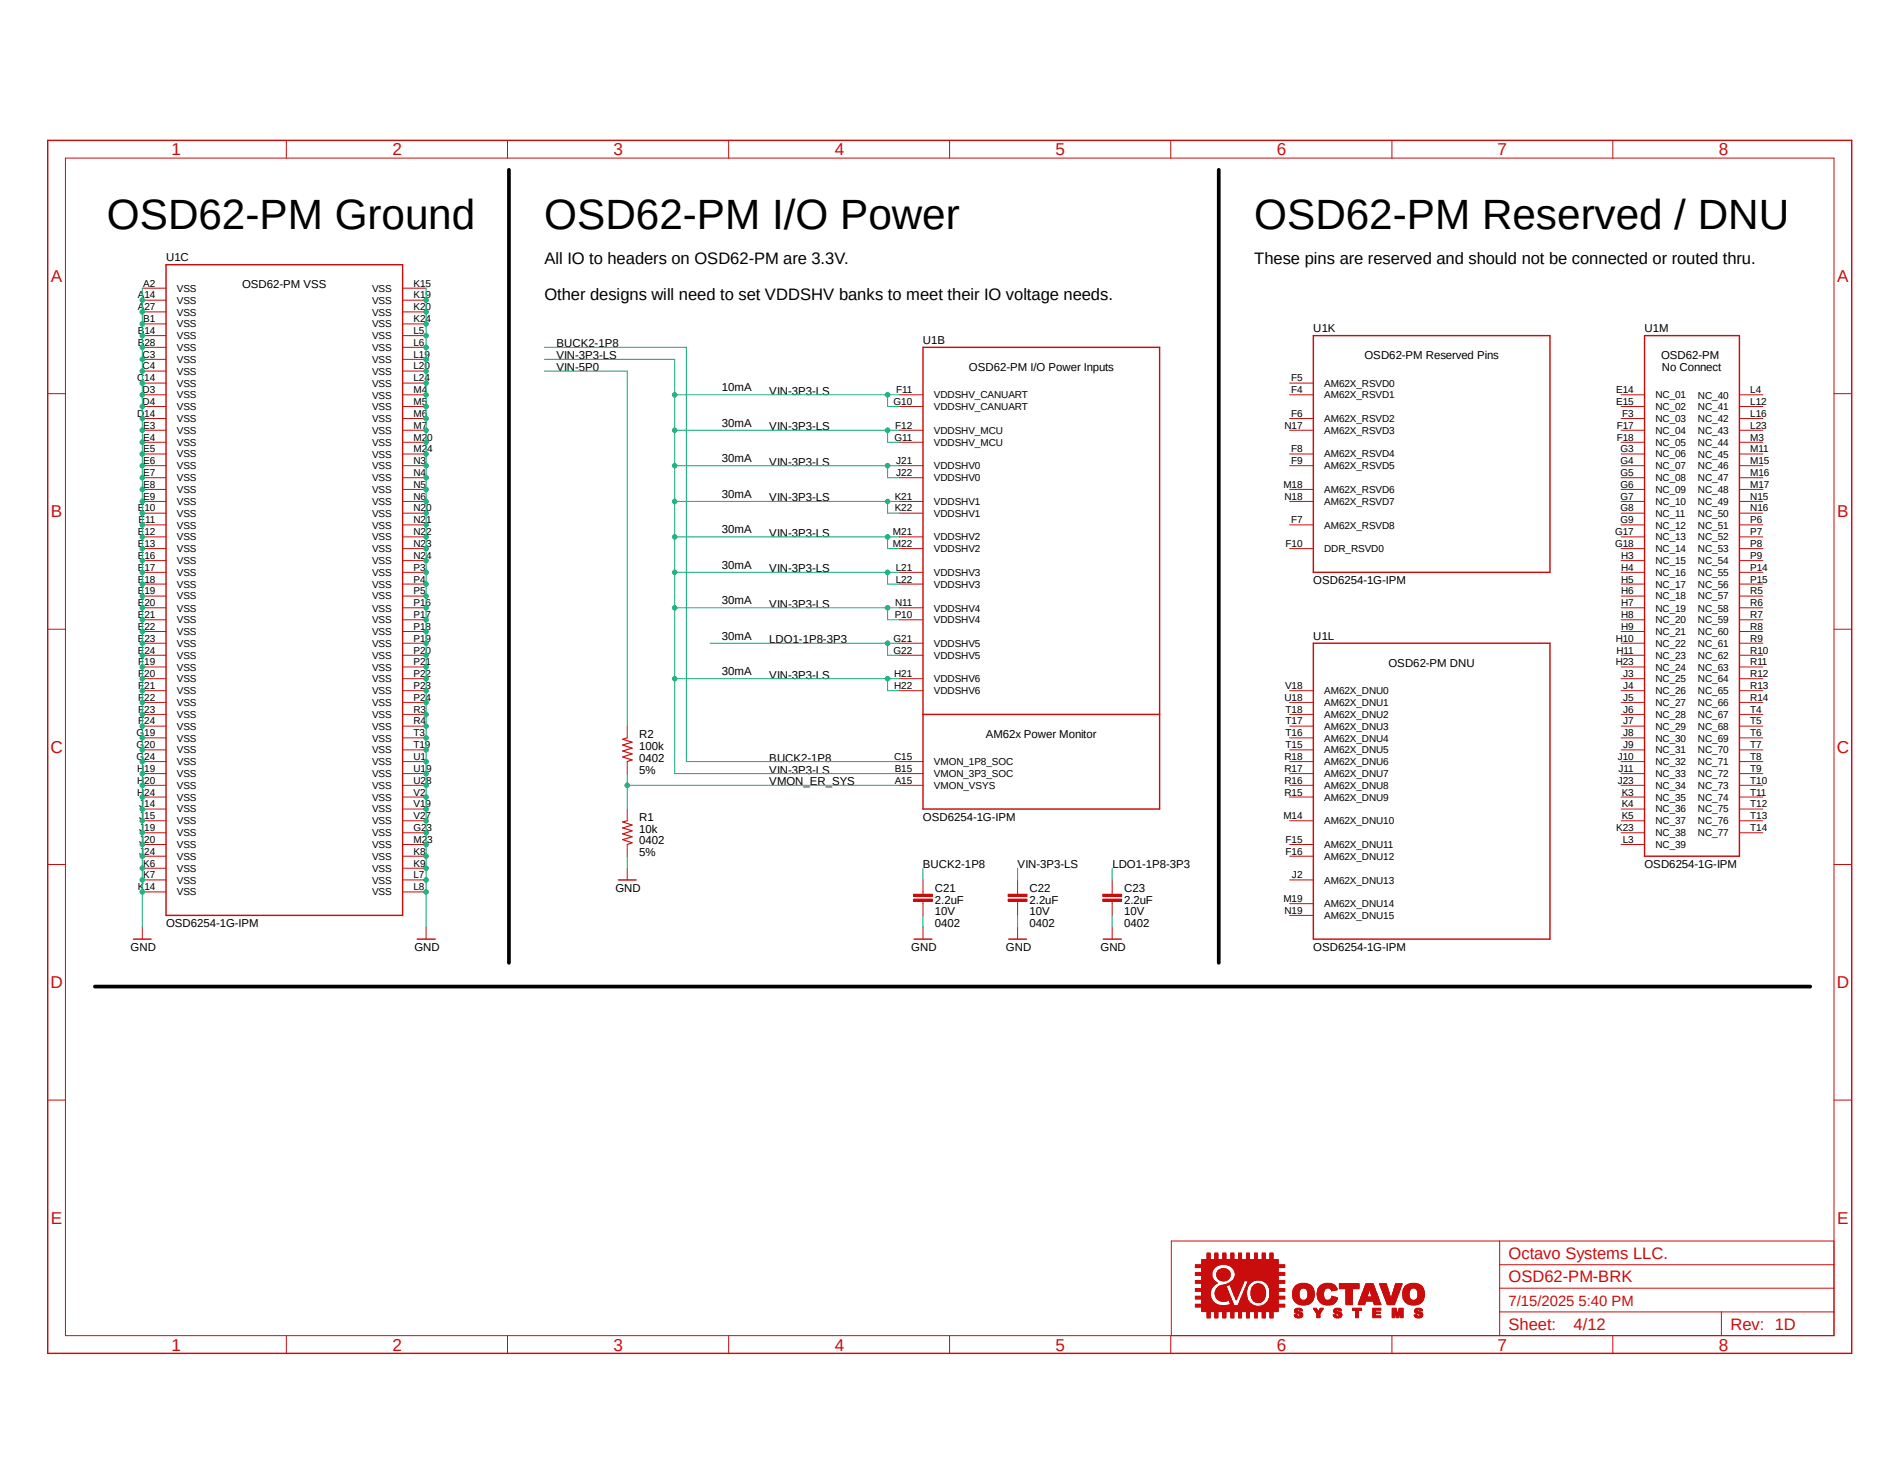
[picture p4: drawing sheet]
<svg xmlns="http://www.w3.org/2000/svg" width="279mm" height="216mm" viewBox="0 0 279 216" stroke-linecap="round" stroke-linejoin="round" font-family="sans-serif">
<defs><g id="words">
<g font-size="6.3">
<text x="15.8" y="33.9">OSD62-PM Ground</text>
<text x="80.6" y="33.9">OSD62-PM I/O Power</text>
<text x="185.8" y="33.9">OSD62-PM Reserved / DNU</text>
</g>
<g font-size="2.5" fill="#c90d0c">
<text x="25.4" y="23">1</text>
<text x="58.1" y="23">2</text>
<text x="90.9" y="23">3</text>
<text x="123.7" y="23">4</text>
<text x="156.4" y="23">5</text>
<text x="189.1" y="23">6</text>
<text x="221.9" y="23">7</text>
<text x="254.6" y="23">8</text>
<text x="7.5" y="41.7">A</text>
<text x="272.2" y="41.7">A</text>
<text x="7.5" y="76.6">B</text>
<text x="272.2" y="76.6">B</text>
<text x="7.5" y="111.5">C</text>
<text x="272.1" y="111.5">C</text>
<text x="7.5" y="146.3">D</text>
<text x="272.1" y="146.3">D</text>
<text x="7.5" y="181.2">E</text>
<text x="272.2" y="181.2">E</text>
<text x="223.5" y="186.4">Octavo Systems LLC.</text>
<text x="223.5" y="189.9">OSD62-PM-BRK</text>
<text x="223.5" y="196.9">Sheet:</text>
<text x="233.1" y="196.9">4/12</text>
<text x="256.4" y="196.9">Rev: 1D</text>
<text x="25.4" y="200">1</text>
<text x="58.1" y="200">2</text>
<text x="90.9" y="200">3</text>
<text x="123.7" y="200">4</text>
<text x="156.4" y="200">5</text>
<text x="189.1" y="200">6</text>
<text x="221.9" y="200">7</text>
<text x="254.6" y="200">8</text>
</g>
<g font-size="2.5">
<text x="80.6" y="39.2">All IO to headers on OSD62-PM are 3.3V.</text>
<text x="185.8" y="39.2">These pins are reserved and should not be connected or routed thru.</text>
<text x="80.6" y="44.4">Other designs will need to set VDDSHV banks to meet their IO voltage needs.</text>
</g>
<text font-size="2.2" fill="#c90d0c" x="223.5" y="193.4">7/15/2025 5:40 PM</text>
<g font-size="1.7">
<text x="24.6" y="38.7">U1C</text>
<text x="35.9" y="42.7">OSD62-PM VSS</text>
<text x="82.4" y="51.4">BUCK2-1P8</text>
<text x="82.4" y="53.2">VIN-3P3-LS</text>
<text x="136.7" y="50.9">U1B</text>
<text x="194.6" y="49.2">U1K</text>
<text x="202.1" y="53.2">OSD62-PM Reserved Pins</text>
<text x="243.6" y="49.2">U1M</text>
<text x="246.1" y="53.1">OSD62-PM</text>
<text x="82.4" y="54.9">VIN-5P0</text>
<text x="106.9" y="58">10mA</text>
<text x="114" y="58.5">VIN-3P3-LS</text>
<text x="143.6" y="54.9">OSD62-PM I/O Power Inputs</text>
<text x="246.2" y="54.9">No Connect</text>
<text x="106.9" y="63.2">30mA</text>
<text x="114" y="63.7">VIN-3P3-LS</text>
<text x="106.9" y="68.5">30mA</text>
<text x="114" y="69">VIN-3P3-LS</text>
<text x="106.9" y="73.7">30mA</text>
<text x="114" y="74.3">VIN-3P3-LS</text>
<text x="106.9" y="79">30mA</text>
<text x="114" y="79.5">VIN-3P3-LS</text>
<text x="106.9" y="84.2">30mA</text>
<text x="106.9" y="89.5">30mA</text>
<text x="114" y="90">VIN-3P3-LS</text>
<text x="114" y="84.7">VIN-3P3-LS</text>
<text x="194.6" y="86.5">OSD6254-1G-IPM</text>
<text x="106.9" y="94.7">30mA</text>
<text x="114" y="95.2">LDO1-1P8-3P3</text>
<text x="194.6" y="94.7">U1L</text>
<text x="106.9" y="100">30mA</text>
<text x="114" y="100.5">VIN-3P3-LS</text>
<text x="205.7" y="98.8">OSD62-PM DNU</text>
<text x="94.7" y="112.8">0402</text>
<text x="94.7" y="111">100k</text>
<text x="94.7" y="109.3">R2</text>
<text x="114" y="112.8">BUCK2-1P8</text>
<text x="146" y="109.3">AM62x Power Monitor</text>
<text x="94.7" y="114.6">5%</text>
<text x="114" y="116.3">VMON_ER_SYS</text>
<text x="114" y="114.6">VIN-3P3-LS</text>
<text x="94.7" y="125.1">0402</text>
<text x="94.7" y="123.3">10k</text>
<text x="94.7" y="121.5">R1</text>
<text x="136.7" y="121.5">OSD6254-1G-IPM</text>
<text x="94.7" y="126.8">5%</text>
<text x="136.7" y="128.6">BUCK2-1P8</text>
<text x="150.7" y="128.6">VIN-3P3-LS</text>
<text x="164.8" y="128.6">LDO1-1P8-3P3</text>
<text x="243.6" y="128.6">OSD6254-1G-IPM</text>
<text x="24.6" y="137.3">OSD6254-1G-IPM</text>
<text x="91.2" y="132.1">GND</text>
<text x="138.5" y="135.5">10V</text>
<text x="138.5" y="137.3">0402</text>
<text x="138.5" y="133.8">2.2uF</text>
<text x="138.5" y="132.1">C21</text>
<text x="152.5" y="135.5">10V</text>
<text x="152.5" y="137.3">0402</text>
<text x="152.5" y="133.8">2.2uF</text>
<text x="152.5" y="132.1">C22</text>
<text x="166.5" y="133.8">2.2uF</text>
<text x="166.5" y="132.1">C23</text>
<text x="166.5" y="135.5">10V</text>
<text x="166.5" y="137.3">0402</text>
<text x="19.3" y="140.8">GND</text>
<text x="61.4" y="140.8">GND</text>
<text x="135" y="140.8">GND</text>
<text x="149" y="140.8">GND</text>
<text x="163" y="140.8">GND</text>
<text x="194.6" y="140.8">OSD6254-1G-IPM</text>
</g>
<g font-size="1.5">
<text x="20.4" y="44.2">A14</text>
<text x="20.4" y="45.9">A27</text>
<text x="21.2" y="42.5">A2</text>
<text x="21.2" y="47.7">B1</text>
<text x="26.2" y="43.2">VSS</text>
<text x="26.2" y="45">VSS</text>
<text x="26.2" y="46.7">VSS</text>
<text x="55.1" y="43.2">VSS</text>
<text x="55.1" y="45">VSS</text>
<text x="55.1" y="46.7">VSS</text>
<text x="61.3" y="42.5">K15</text>
<text x="61.3" y="44.2">K19</text>
<text x="61.3" y="45.9">K20</text>
<text x="61.3" y="47.7">K24</text>
<text x="20.4" y="49.4">B14</text>
<text x="20.4" y="51.2">B28</text>
<text x="21.1" y="53">C3</text>
<text x="26.2" y="48.5">VSS</text>
<text x="26.2" y="50.2">VSS</text>
<text x="26.2" y="52">VSS</text>
<text x="26.2" y="53.7">VSS</text>
<text x="55.1" y="48.5">VSS</text>
<text x="55.1" y="50.2">VSS</text>
<text x="55.1" y="52">VSS</text>
<text x="55.1" y="53.7">VSS</text>
<text x="61.3" y="49.4">L5</text>
<text x="61.3" y="51.2">L6</text>
<text x="61.3" y="53">L19</text>
<text x="20.3" y="56.5">C14</text>
<text x="21.1" y="54.7">C4</text>
<text x="21.1" y="58.2">D3</text>
<text x="21.1" y="60">D4</text>
<text x="26.2" y="55.5">VSS</text>
<text x="26.2" y="57.2">VSS</text>
<text x="26.2" y="59">VSS</text>
<text x="55.1" y="55.5">VSS</text>
<text x="55.1" y="57.2">VSS</text>
<text x="55.1" y="59">VSS</text>
<text x="61.3" y="54.7">L20</text>
<text x="61.3" y="56.5">L24</text>
<text x="61.3" y="58.2">M4</text>
<text x="61.3" y="60">M5</text>
<text x="132.4" y="60">G10</text>
<text x="132.8" y="58.2">F11</text>
<text x="138.3" y="59">VDDSHV_CANUART</text>
<text x="191.3" y="56.5">F5</text>
<text x="191.3" y="58.2">F4</text>
<text x="196.2" y="57.2">AM62X_RSVD0</text>
<text x="196.2" y="59">AM62X_RSVD1</text>
<text x="239.4" y="58.2">E14</text>
<text x="239.4" y="60">E15</text>
<text x="245.2" y="59">NC_01</text>
<text x="251.5" y="59">NC_40</text>
<text x="259.3" y="58.2">L4</text>
<text x="259.3" y="60">L12</text>
<text x="20.3" y="61.7">D14</text>
<text x="21.2" y="63.5">E3</text>
<text x="21.2" y="65.2">E4</text>
<text x="26.2" y="60.7">VSS</text>
<text x="26.2" y="62.5">VSS</text>
<text x="26.2" y="64.3">VSS</text>
<text x="26.2" y="66">VSS</text>
<text x="55.1" y="60.7">VSS</text>
<text x="55.1" y="62.5">VSS</text>
<text x="55.1" y="64.3">VSS</text>
<text x="55.1" y="66">VSS</text>
<text x="61.3" y="61.7">M6</text>
<text x="61.3" y="63.5">M7</text>
<text x="61.3" y="65.2">M20</text>
<text x="132.5" y="65.2">G11</text>
<text x="132.6" y="63.5">F12</text>
<text x="138.3" y="64.3">VDDSHV_MCU</text>
<text x="138.3" y="66">VDDSHV_MCU</text>
<text x="138.3" y="60.7">VDDSHV_CANUART</text>
<text x="190.3" y="63.5">N17</text>
<text x="191.3" y="61.7">F6</text>
<text x="196.2" y="62.5">AM62X_RSVD2</text>
<text x="196.2" y="64.3">AM62X_RSVD3</text>
<text x="239.5" y="63.5">F17</text>
<text x="239.5" y="65.2">F18</text>
<text x="240.3" y="61.7">F3</text>
<text x="245.2" y="60.7">NC_02</text>
<text x="245.2" y="62.5">NC_03</text>
<text x="245.2" y="64.3">NC_04</text>
<text x="245.2" y="66">NC_05</text>
<text x="251.5" y="60.7">NC_41</text>
<text x="251.5" y="62.5">NC_42</text>
<text x="251.5" y="64.3">NC_43</text>
<text x="251.5" y="66">NC_44</text>
<text x="259.3" y="61.7">L16</text>
<text x="259.3" y="63.5">L23</text>
<text x="259.3" y="65.2">M3</text>
<text x="21.2" y="67">E5</text>
<text x="21.2" y="68.7">E6</text>
<text x="21.2" y="70.5">E7</text>
<text x="26.2" y="67.7">VSS</text>
<text x="26.2" y="69.5">VSS</text>
<text x="26.2" y="71.2">VSS</text>
<text x="55.1" y="67.8">VSS</text>
<text x="55.1" y="69.5">VSS</text>
<text x="55.1" y="71.2">VSS</text>
<text x="61.3" y="67">M24</text>
<text x="61.3" y="68.7">N3</text>
<text x="61.3" y="70.5">N4</text>
<text x="132.8" y="68.7">J21</text>
<text x="132.8" y="70.5">J22</text>
<text x="138.3" y="69.5">VDDSHV0</text>
<text x="138.3" y="71.2">VDDSHV0</text>
<text x="191.3" y="67">F8</text>
<text x="191.3" y="68.7">F9</text>
<text x="196.2" y="67.7">AM62X_RSVD4</text>
<text x="196.2" y="69.5">AM62X_RSVD5</text>
<text x="240.1" y="67">G3</text>
<text x="240.1" y="68.7">G4</text>
<text x="240.1" y="70.5">G5</text>
<text x="245.2" y="67.7">NC_06</text>
<text x="245.2" y="69.5">NC_07</text>
<text x="245.2" y="71.2">NC_08</text>
<text x="251.5" y="67.8">NC_45</text>
<text x="251.5" y="69.5">NC_46</text>
<text x="251.5" y="71.2">NC_47</text>
<text x="259.3" y="67">M11</text>
<text x="259.3" y="68.7">M15</text>
<text x="259.3" y="70.5">M16</text>
<text x="20.4" y="75.7">E10</text>
<text x="20.5" y="77.5">E11</text>
<text x="21.2" y="72.2">E8</text>
<text x="21.2" y="74">E9</text>
<text x="26.2" y="73">VSS</text>
<text x="26.2" y="74.8">VSS</text>
<text x="26.2" y="76.5">VSS</text>
<text x="55.1" y="73">VSS</text>
<text x="55.1" y="74.8">VSS</text>
<text x="55.1" y="76.5">VSS</text>
<text x="61.3" y="72.2">N5</text>
<text x="61.3" y="74">N6</text>
<text x="61.3" y="75.7">N20</text>
<text x="61.3" y="77.5">N21</text>
<text x="132.5" y="74">K21</text>
<text x="132.5" y="75.7">K22</text>
<text x="138.3" y="74.8">VDDSHV1</text>
<text x="138.3" y="76.5">VDDSHV1</text>
<text x="190.1" y="72.2">M18</text>
<text x="190.3" y="74">N18</text>
<text x="191.3" y="77.5">F7</text>
<text x="196.2" y="73">AM62X_RSVD6</text>
<text x="196.2" y="74.8">AM62X_RSVD7</text>
<text x="240.1" y="72.2">G6</text>
<text x="240.1" y="74">G7</text>
<text x="240.1" y="75.7">G8</text>
<text x="240.1" y="77.5">G9</text>
<text x="245.2" y="73">NC_09</text>
<text x="245.2" y="74.8">NC_10</text>
<text x="245.2" y="76.5">NC_11</text>
<text x="251.5" y="73">NC_48</text>
<text x="251.5" y="74.8">NC_49</text>
<text x="251.5" y="76.5">NC_50</text>
<text x="259.3" y="72.2">M17</text>
<text x="259.3" y="74">N15</text>
<text x="259.3" y="75.7">N16</text>
<text x="259.3" y="77.5">P6</text>
<text x="20.4" y="79.2">E12</text>
<text x="20.4" y="81">E13</text>
<text x="20.4" y="82.8">E16</text>
<text x="26.2" y="78.3">VSS</text>
<text x="26.2" y="80">VSS</text>
<text x="26.2" y="81.8">VSS</text>
<text x="26.2" y="83.5">VSS</text>
<text x="55.1" y="78.3">VSS</text>
<text x="55.1" y="80">VSS</text>
<text x="55.1" y="81.8">VSS</text>
<text x="55.1" y="83.5">VSS</text>
<text x="61.3" y="79.2">N22</text>
<text x="61.3" y="81">N23</text>
<text x="61.3" y="82.8">N24</text>
<text x="132.3" y="79.2">M21</text>
<text x="132.3" y="81">M22</text>
<text x="138.3" y="80">VDDSHV2</text>
<text x="138.3" y="81.8">VDDSHV2</text>
<text x="190.5" y="81">F10</text>
<text x="196.2" y="78.3">AM62X_RSVD8</text>
<text x="196.2" y="81.8">DDR_RSVD0</text>
<text x="239.3" y="79.2">G17</text>
<text x="239.3" y="81">G18</text>
<text x="240.2" y="82.8">H3</text>
<text x="245.2" y="78.3">NC_12</text>
<text x="245.2" y="80">NC_13</text>
<text x="245.2" y="81.8">NC_14</text>
<text x="245.2" y="83.5">NC_15</text>
<text x="251.5" y="78.3">NC_51</text>
<text x="251.5" y="80">NC_52</text>
<text x="251.5" y="81.8">NC_53</text>
<text x="251.5" y="83.5">NC_54</text>
<text x="259.3" y="79.2">P7</text>
<text x="259.3" y="81">P8</text>
<text x="259.3" y="82.8">P9</text>
<text x="20.4" y="84.5">E17</text>
<text x="20.4" y="86.3">E18</text>
<text x="20.4" y="88">E19</text>
<text x="20.4" y="89.7">E20</text>
<text x="26.2" y="85.3">VSS</text>
<text x="26.2" y="87">VSS</text>
<text x="26.2" y="88.8">VSS</text>
<text x="55.1" y="85.3">VSS</text>
<text x="55.1" y="87">VSS</text>
<text x="55.1" y="88.8">VSS</text>
<text x="61.3" y="84.5">P3</text>
<text x="61.3" y="86.3">P4</text>
<text x="61.3" y="88">P5</text>
<text x="61.3" y="89.7">P16</text>
<text x="132.6" y="89.7">N11</text>
<text x="132.7" y="84.5">L21</text>
<text x="132.7" y="86.3">L22</text>
<text x="138.3" y="85.3">VDDSHV3</text>
<text x="138.3" y="87">VDDSHV3</text>
<text x="240.2" y="84.5">H4</text>
<text x="240.2" y="86.3">H5</text>
<text x="240.2" y="88">H6</text>
<text x="240.2" y="89.7">H7</text>
<text x="245.2" y="85.3">NC_16</text>
<text x="245.2" y="87">NC_17</text>
<text x="245.2" y="88.8">NC_18</text>
<text x="251.5" y="85.3">NC_55</text>
<text x="251.5" y="87">NC_56</text>
<text x="251.5" y="88.8">NC_57</text>
<text x="259.3" y="84.5">P14</text>
<text x="259.3" y="86.3">P15</text>
<text x="259.3" y="88">R5</text>
<text x="259.3" y="89.7">R6</text>
<text x="20.4" y="91.5">E21</text>
<text x="20.4" y="93.3">E22</text>
<text x="20.4" y="95">E23</text>
<text x="26.2" y="90.6">VSS</text>
<text x="26.2" y="92.3">VSS</text>
<text x="26.2" y="94">VSS</text>
<text x="26.2" y="95.8">VSS</text>
<text x="55.1" y="90.6">VSS</text>
<text x="55.1" y="92.3">VSS</text>
<text x="55.1" y="94.1">VSS</text>
<text x="55.1" y="95.8">VSS</text>
<text x="61.3" y="91.5">P17</text>
<text x="61.3" y="93.3">P18</text>
<text x="61.3" y="95">P19</text>
<text x="132.4" y="95">G21</text>
<text x="132.5" y="91.5">P10</text>
<text x="138.3" y="90.6">VDDSHV4</text>
<text x="138.3" y="95.8">VDDSHV5</text>
<text x="138.3" y="92.3">VDDSHV4</text>
<text x="239.4" y="95">H10</text>
<text x="240.2" y="91.5">H8</text>
<text x="240.2" y="93.3">H9</text>
<text x="245.2" y="90.6">NC_19</text>
<text x="245.2" y="92.3">NC_20</text>
<text x="245.2" y="94">NC_21</text>
<text x="245.2" y="95.8">NC_22</text>
<text x="251.5" y="90.6">NC_58</text>
<text x="251.5" y="92.3">NC_59</text>
<text x="251.5" y="94.1">NC_60</text>
<text x="251.5" y="95.8">NC_61</text>
<text x="259.3" y="91.5">R7</text>
<text x="259.3" y="93.3">R8</text>
<text x="259.3" y="95">R9</text>
<text x="20.4" y="96.8">E24</text>
<text x="20.5" y="98.5">F19</text>
<text x="20.5" y="100.3">F20</text>
<text x="26.2" y="97.5">VSS</text>
<text x="26.2" y="99.3">VSS</text>
<text x="26.2" y="101.1">VSS</text>
<text x="55.1" y="97.5">VSS</text>
<text x="55.1" y="99.3">VSS</text>
<text x="55.1" y="101.1">VSS</text>
<text x="61.3" y="96.8">P20</text>
<text x="61.3" y="98.5">P21</text>
<text x="61.3" y="100.3">P22</text>
<text x="132.4" y="96.8">G22</text>
<text x="132.5" y="100.3">H21</text>
<text x="138.3" y="101.1">VDDSHV6</text>
<text x="138.3" y="97.5">VDDSHV5</text>
<text x="239.4" y="98.5">H23</text>
<text x="239.5" y="96.8">H11</text>
<text x="240.5" y="100.3">J3</text>
<text x="245.2" y="97.5">NC_23</text>
<text x="245.2" y="99.3">NC_24</text>
<text x="245.2" y="101.1">NC_25</text>
<text x="251.5" y="97.5">NC_62</text>
<text x="251.5" y="99.3">NC_63</text>
<text x="251.5" y="101.1">NC_64</text>
<text x="259.3" y="96.8">R10</text>
<text x="259.3" y="98.5">R11</text>
<text x="259.3" y="100.3">R12</text>
<text x="20.5" y="102">F21</text>
<text x="20.5" y="103.8">F22</text>
<text x="20.5" y="105.5">F23</text>
<text x="20.5" y="107.3">F24</text>
<text x="26.2" y="102.8">VSS</text>
<text x="26.2" y="104.6">VSS</text>
<text x="26.2" y="106.3">VSS</text>
<text x="55.1" y="102.8">VSS</text>
<text x="55.1" y="104.6">VSS</text>
<text x="55.1" y="106.3">VSS</text>
<text x="61.3" y="102">P23</text>
<text x="61.3" y="103.8">P24</text>
<text x="61.3" y="105.5">R3</text>
<text x="61.3" y="107.3">R4</text>
<text x="132.5" y="102">H22</text>
<text x="138.3" y="102.8">VDDSHV6</text>
<text x="190.3" y="103.8">U18</text>
<text x="190.4" y="102">V18</text>
<text x="190.5" y="105.5">T18</text>
<text x="190.5" y="107.3">T17</text>
<text x="196.2" y="102.8">AM62X_DNU0</text>
<text x="196.2" y="104.6">AM62X_DNU1</text>
<text x="196.2" y="106.3">AM62X_DNU2</text>
<text x="240.5" y="102">J4</text>
<text x="240.5" y="103.8">J5</text>
<text x="240.5" y="105.5">J6</text>
<text x="240.5" y="107.3">J7</text>
<text x="245.2" y="102.8">NC_26</text>
<text x="245.2" y="104.6">NC_27</text>
<text x="245.2" y="106.3">NC_28</text>
<text x="251.5" y="102.8">NC_65</text>
<text x="251.5" y="104.6">NC_66</text>
<text x="251.5" y="106.3">NC_67</text>
<text x="259.3" y="102">R13</text>
<text x="259.3" y="103.8">R14</text>
<text x="259.3" y="105.5">T4</text>
<text x="259.3" y="107.3">T5</text>
<text x="20.2" y="109.1">G19</text>
<text x="20.2" y="110.8">G20</text>
<text x="20.2" y="112.5">G24</text>
<text x="26.2" y="108.1">VSS</text>
<text x="26.2" y="109.8">VSS</text>
<text x="26.2" y="111.5">VSS</text>
<text x="26.2" y="113.3">VSS</text>
<text x="55.1" y="108.1">VSS</text>
<text x="55.1" y="109.8">VSS</text>
<text x="55.1" y="111.5">VSS</text>
<text x="55.1" y="113.3">VSS</text>
<text x="61.3" y="109.1">T3</text>
<text x="61.3" y="110.8">T19</text>
<text x="61.3" y="112.5">U1</text>
<text x="132.5" y="112.5">C15</text>
<text x="138.3" y="113.3">VMON_1P8_SOC</text>
<text x="190.3" y="112.5">R18</text>
<text x="190.5" y="109.1">T16</text>
<text x="190.5" y="110.8">T15</text>
<text x="196.2" y="108.1">AM62X_DNU3</text>
<text x="196.2" y="109.8">AM62X_DNU4</text>
<text x="196.2" y="111.5">AM62X_DNU5</text>
<text x="196.2" y="113.3">AM62X_DNU6</text>
<text x="239.7" y="112.5">J10</text>
<text x="240.5" y="109.1">J8</text>
<text x="240.5" y="110.8">J9</text>
<text x="245.2" y="108.1">NC_29</text>
<text x="245.2" y="109.8">NC_30</text>
<text x="245.2" y="111.5">NC_31</text>
<text x="245.2" y="113.3">NC_32</text>
<text x="251.5" y="108.1">NC_68</text>
<text x="251.5" y="109.8">NC_69</text>
<text x="251.5" y="111.5">NC_70</text>
<text x="251.5" y="113.3">NC_71</text>
<text x="259.3" y="109.1">T6</text>
<text x="259.3" y="110.8">T7</text>
<text x="259.3" y="112.5">T8</text>
<text x="20.3" y="114.3">H19</text>
<text x="20.3" y="116">H20</text>
<text x="20.3" y="117.8">H24</text>
<text x="20.6" y="119.6">J14</text>
<text x="26.2" y="115.1">VSS</text>
<text x="26.2" y="116.8">VSS</text>
<text x="26.2" y="118.6">VSS</text>
<text x="55.1" y="115.1">VSS</text>
<text x="55.1" y="116.8">VSS</text>
<text x="55.1" y="118.6">VSS</text>
<text x="61.3" y="114.3">U19</text>
<text x="61.3" y="116">U28</text>
<text x="61.3" y="117.8">V2</text>
<text x="61.3" y="119.6">V19</text>
<text x="132.5" y="114.3">B15</text>
<text x="132.5" y="116">A15</text>
<text x="138.3" y="115.1">VMON_3P3_SOC</text>
<text x="138.3" y="116.8">VMON_VSYS</text>
<text x="190.3" y="114.3">R17</text>
<text x="190.3" y="116">R16</text>
<text x="190.3" y="117.8">R15</text>
<text x="196.2" y="115.1">AM62X_DNU7</text>
<text x="196.2" y="116.8">AM62X_DNU8</text>
<text x="196.2" y="118.6">AM62X_DNU9</text>
<text x="239.7" y="116">J23</text>
<text x="239.8" y="114.3">J11</text>
<text x="240.2" y="117.8">K3</text>
<text x="240.2" y="119.6">K4</text>
<text x="245.2" y="115.1">NC_33</text>
<text x="245.2" y="116.8">NC_34</text>
<text x="245.2" y="118.6">NC_35</text>
<text x="251.5" y="115.1">NC_72</text>
<text x="251.5" y="116.8">NC_73</text>
<text x="251.5" y="118.6">NC_74</text>
<text x="259.3" y="114.3">T9</text>
<text x="259.3" y="116">T10</text>
<text x="259.3" y="117.8">T11</text>
<text x="259.3" y="119.6">T12</text>
<text x="20.6" y="121.3">J15</text>
<text x="20.6" y="123.1">J19</text>
<text x="20.6" y="124.8">J20</text>
<text x="26.2" y="120.3">VSS</text>
<text x="26.2" y="122.1">VSS</text>
<text x="26.2" y="123.8">VSS</text>
<text x="26.2" y="125.6">VSS</text>
<text x="55.1" y="120.3">VSS</text>
<text x="55.1" y="122.1">VSS</text>
<text x="55.1" y="123.8">VSS</text>
<text x="55.1" y="125.6">VSS</text>
<text x="61.3" y="121.3">V27</text>
<text x="61.3" y="123.1">G23</text>
<text x="61.3" y="124.8">M23</text>
<text x="190.1" y="121.3">M14</text>
<text x="190.5" y="124.8">F15</text>
<text x="196.2" y="122.1">AM62X_DNU10</text>
<text x="196.2" y="125.6">AM62X_DNU11</text>
<text x="239.4" y="123.1">K23</text>
<text x="240.2" y="121.3">K5</text>
<text x="240.4" y="124.8">L3</text>
<text x="245.2" y="120.3">NC_36</text>
<text x="245.2" y="122.1">NC_37</text>
<text x="245.2" y="123.8">NC_38</text>
<text x="245.2" y="125.6">NC_39</text>
<text x="251.5" y="120.3">NC_75</text>
<text x="251.5" y="122.1">NC_76</text>
<text x="251.5" y="123.8">NC_77</text>
<text x="259.3" y="121.3">T13</text>
<text x="259.3" y="123.1">T14</text>
<text x="20.4" y="131.8">K14</text>
<text x="20.6" y="126.6">J24</text>
<text x="21.2" y="128.3">K6</text>
<text x="21.2" y="130">K7</text>
<text x="26.2" y="127.3">VSS</text>
<text x="26.2" y="129.1">VSS</text>
<text x="26.2" y="130.9">VSS</text>
<text x="55.1" y="127.3">VSS</text>
<text x="55.1" y="129.1">VSS</text>
<text x="55.1" y="130.9">VSS</text>
<text x="61.3" y="126.6">K8</text>
<text x="61.3" y="128.3">K9</text>
<text x="61.3" y="130">L7</text>
<text x="61.3" y="131.8">L8</text>
<text x="190.5" y="126.6">F16</text>
<text x="191.4" y="130">J2</text>
<text x="196.2" y="127.3">AM62X_DNU12</text>
<text x="196.2" y="130.9">AM62X_DNU13</text>
<text x="26.2" y="132.6">VSS</text>
<text x="55.1" y="132.6">VSS</text>
<text x="190.1" y="133.6">M19</text>
<text x="190.3" y="135.3">N19</text>
<text x="196.2" y="134.3">AM62X_DNU14</text>
<text x="196.2" y="136.1">AM62X_DNU15</text>
</g>
</g></defs>
<path d="M4.1 50.8l270.5 150" fill="none" stroke="#fff" stroke-width=".15"/>
<path d="M75.4 25.1v117.5M180.6 25.1v117.5M14.1 146.1h254.1" fill="none" stroke="#000" stroke-width=".55"/>
<g fill="none" stroke="#c90d0c" stroke-width=".15">
<path d="M9.7 23.4h262v174.4h-262zM42.4 20.8v2.6M75.2 20.8v2.6M107.9 20.8v2.6M140.7 20.8v2.6M173.4 20.8v2.6M206.2 20.8v2.6M238.9 20.8v2.6M7.1 58.3h2.6M21.1 58.5h3.5M21.1 42.7h3.5M21.1 44.4h3.5"/>
<path d="M21.1 46.2h3.5M21.1 48h3.5M21.1 49.7h3.5M21.1 51.4h3.5M21.1 53.2h3.5M21.1 54.9h3.5M21.1 56.7h3.5M59.6 58.5h3.5M59.6 42.7h3.5M59.6 44.4h3.5M59.6 46.2h3.5M59.6 48h3.5"/>
<path d="M59.6 49.7h3.5M59.6 51.4h3.5M59.6 53.2h3.5M59.6 54.9h3.5M59.6 56.7h3.5M133.2 58.5h3.5M191.1 58.5h3.5M191.1 56.7h3.5M240.2 58.5h3.4M257.7 58.5h3.5M271.7 58.3h2.6M21.1 63.7h3.5"/>
<path d="M21.1 69h3.5M21.1 74.3h3.5M21.1 79.5h3.5M21.1 76h3.5M21.1 70.7h3.5M21.1 65.5h3.5M21.1 60.2h3.5M21.1 62h3.5M21.1 67.2h3.5M21.1 72.5h3.5M21.1 77.7h3.5M59.6 63.7h3.5"/>
<path d="M59.6 69h3.5M59.6 74.3h3.5M59.6 79.5h3.5M59.6 76h3.5M59.6 70.7h3.5M59.6 65.5h3.5M59.6 60.2h3.5M59.6 62h3.5M59.6 67.2h3.5M59.6 72.5h3.5M59.6 77.7h3.5M133.2 63.7h3.5"/>
<path d="M133.2 69h3.5M133.2 74.3h3.5M133.2 79.5h3.5M133.2 76h3.5M133.2 70.7h3.5M133.2 65.5h3.5M133.2 60.2h3.5M191.1 63.7h3.5M191.1 69h3.5M191.1 74.3h3.5M191.1 62h3.5M191.1 67.2h3.5"/>
<path d="M191.1 72.5h3.5M191.1 77.7h3.5M240.2 63.7h3.4M240.2 69h3.4M240.2 74.3h3.4M240.2 79.5h3.4M240.2 76h3.4M240.2 70.7h3.4M240.2 65.5h3.4M240.2 60.2h3.4M240.2 62h3.4M240.2 67.2h3.4"/>
<path d="M240.2 72.5h3.4M240.2 77.7h3.4M257.7 63.7h3.5M257.7 69h3.5M257.7 74.3h3.5M257.7 79.5h3.5M257.7 76h3.5M257.7 70.7h3.5M257.7 65.5h3.5M257.7 60.2h3.5M257.7 62h3.5M257.7 67.2h3.5"/>
<path d="M257.7 72.5h3.5M257.7 77.7h3.5M7.1 93.2h2.6M21.1 84.8h3.5M21.1 90h3.5M21.1 95.2h3.5M21.1 97h3.5M21.1 91.8h3.5M21.1 86.5h3.5M21.1 81.2h3.5M21.1 83h3.5M21.1 88.3h3.5"/>
<path d="M21.1 93.5h3.5M21.1 98.8h3.5M59.6 84.8h3.5M59.6 90h3.5M59.6 95.2h3.5M59.6 97h3.5M59.6 91.8h3.5M59.6 86.5h3.5M59.6 81.2h3.5M59.6 83h3.5M59.6 88.3h3.5M59.6 93.5h3.5"/>
<path d="M59.6 98.8h3.5M133.2 84.8h3.5M133.2 90h3.5M133.2 95.2h3.5M133.2 97h3.5M133.2 91.8h3.5M133.2 86.5h3.5M133.2 81.2h3.5M191.1 81.2h3.5M240.2 84.8h3.4M240.2 90h3.4M240.2 95.2h3.4"/>
<path d="M240.2 97h3.4M240.2 91.8h3.4M240.2 86.5h3.4M240.2 81.2h3.4M240.2 83h3.4M240.2 88.3h3.4M240.2 93.5h3.4M240.2 98.8h3.4M257.7 84.8h3.5M257.7 90h3.5M257.7 95.2h3.5M257.7 97h3.5"/>
<path d="M257.7 91.8h3.5M257.7 86.5h3.5M257.7 81.2h3.5M257.7 83h3.5M257.7 88.3h3.5M257.7 93.5h3.5M257.7 98.8h3.5M271.7 93.2h2.6M21.1 100.5h3.5M21.1 112.8h3.5M21.1 114.6h3.5M21.1 116.3h3.5"/>
<path d="M21.1 102.3h3.5M21.1 104h3.5M21.1 105.8h3.5M21.1 107.5h3.5M21.1 109.3h3.5M21.1 111h3.5M21.1 118h3.5M21.1 119.8h3.5M59.6 100.5h3.5M59.6 112.8h3.5M59.6 114.6h3.5M59.6 116.3h3.5"/>
<path d="M59.6 102.3h3.5M59.6 104h3.5M59.6 105.8h3.5M59.6 107.5h3.5M59.6 109.3h3.5M59.6 111h3.5M59.6 118h3.5M59.6 119.8h3.5M92.9 107.5v1.8M92.9 112.8v1.8M92.9 119.8v1.7M133.2 100.5h3.5"/>
<path d="M133.2 112.8h3.5M133.2 114.6h3.5M133.2 116.3h3.5M133.2 102.3h3.5M191.1 112.8h3.5M191.1 114.6h3.5M191.1 116.3h3.5M191.1 102.3h3.5M191.1 104h3.5M191.1 105.8h3.5M191.1 107.5h3.5M191.1 109.3h3.5"/>
<path d="M191.1 111h3.5M191.1 118h3.5M240.2 100.5h3.4M240.2 112.8h3.4M240.2 114.6h3.4M240.2 116.3h3.4M240.2 102.3h3.4M240.2 104h3.4M240.2 105.8h3.4M240.2 107.5h3.4M240.2 109.3h3.4M240.2 111h3.4"/>
<path d="M240.2 118h3.4M240.2 119.8h3.4M257.7 100.5h3.5M257.7 112.8h3.5M257.7 114.6h3.5M257.7 116.3h3.5M257.7 102.3h3.5M257.7 104h3.5M257.7 105.8h3.5M257.7 107.5h3.5M257.7 109.3h3.5M257.7 111h3.5"/>
<path d="M257.7 118h3.5M257.7 119.8h3.5M7.1 128h2.6M21.1 137.3v1.8M21.1 126.8h3.5M21.1 128.6h3.5M21.1 130.3h3.5M21.1 132.1h3.5M21.1 121.5h3.5M21.1 123.3h3.5M21.1 125.1h3.5M59.6 126.8h3.5"/>
<path d="M59.6 128.6h3.5M59.6 130.3h3.5M59.6 132.1h3.5M59.6 121.5h3.5M59.6 123.3h3.5M59.6 125.1h3.5M63.1 137.3v1.8M92.9 125.1v1.7M92.9 128.6v1.7M135.3 132.4h2.8v.4h-2.8zM135.3 133.1h2.8v.4h-2.8zM136.7 130.3v2.1"/>
<path d="M136.7 133.5v2.1M136.7 137.3v1.8M149.4 132.4h2.7v.4h-2.7zM149.4 133.1h2.7v.4h-2.7zM150.7 130.3v2.1M150.7 133.5v2.1M150.7 137.3v1.8M163.4 132.4h2.8v.4h-2.8zM163.4 133.1h2.8v.4h-2.8zM164.8 130.3v2.1M164.8 133.5v2.1M164.8 137.3v1.8"/>
<path d="M191.1 126.8h3.5M191.1 130.3h3.5M191.1 121.5h3.5M191.1 125.1h3.5M191.1 133.8h3.5M191.1 135.6h3.5M240.2 121.5h3.4M240.2 123.3h3.4M240.2 125.1h3.4M257.7 121.5h3.5M257.7 123.3h3.5M271.7 128h2.6"/>
<path d="M7.1 162.9h2.6M271.7 162.9h2.6M42.4 197.8v2.6M75.2 197.8v2.6M107.9 197.8v2.6M140.7 197.8v2.6M173.4 197.8v2.6M177.1 187.3h3.7M177.1 193.5h13.2M177.1 193.4h9.2M177.1 193.4h8.9M177.1 193.3h8.8"/>
<path d="M177.1 193.3h3.8M177.1 193.3h3.5M177.1 193.2h3.3M177.1 193.2h3.2M177.1 193.1h3.2M177.1 192.4h2.4M177.1 192.3h2.4M177.1 192.2h2.3M177.1 192.1h2.3M177.1 192h2.3M177.1 191.9h2.3M177.1 191.2h2.3"/>
<path d="M177.1 191.1h2.3M177.1 191h2.3M177.1 190.9h2.3M177.1 190.9h2.4M177.1 190.8h2.4M177.1 190h3.2M177.1 190h3.3M177.1 189.9h3.2M177.1 189.9h3.1M177.1 189.8h3.1M177.1 189.8h2.9M177.1 189.7h2.9"/>
<path d="M177.1 189.7h2.8M177.1 189.6h2.8M177.1 188.8h2.4M177.1 188.7h2.4M177.1 188.6h2.4M177.1 188.5h2.4M177.1 188.4h2.4M177.1 187.7h2.9M177.1 187.6h2.9M177.1 187.6h3M177.1 187.5h3.1M177.1 187.5h3.2"/>
<path d="M177.1 187.4h3.3M177.1 187.4h3.5M177.1 187.3h3.6M178 190.8h1.5M178 194.2h11.4M178 194.1h11.4M178 194h11.4M178 193.9h11.4M178 193.8h11.4M178 193.7h11.4M178 193.6h11.4M178 193.1h2.2"/>
<path d="M178 193h2M178 192.9h1.9M178 192.8h1.8M178 192.8h1.7M178 192.7h1.7M178 192.6h1.6M178 192.5h1.6M178 192.5h1.5M178 192.4h1.5M178 191.9h1.3M178 191.8h1.3M178 191.7h1.3"/>
<path d="M178 191.6h1.3M178 191.5h1.3M178 191.4h1.3M178 191.3h1.3M178 190.7h1.5M178 190.6h1.6M178 190.5h1.7M178 190.4h1.8M178 190.3h1.9M178 190.2h2M178 190.2h2.1M178 190.1h2.2"/>
<path d="M178 189.6h1.8M178 189.5h1.8M178 189.5h1.7M178 189.4h1.7M178 189.3h1.7M178 189.3h1.6M178 189.2h1.6M178 189.1h1.6M178 189.1h1.5M178 189h1.5M178 188.9h1.5M178 188.4h1.5"/>
<path d="M178 188.3h1.6M178 188.2h1.6M178 188.1h1.7M178 188h1.7M178 187.9h1.7M178 187.9h1.8M178 187.8h1.8M178 187.8h1.9M178 187.7h1.9M178 187.2h3.2M178 187.2h11.4M178 187.1h11.4"/>
<path d="M178 187h11.4M178 186.9h11.4M178 186.8h11.4M178 186.7h11.4M178 186.6h11.4M178.1 194.2h11.3M178.1 186.5h11.3M178.8 194.3h.5M178.8 195.2h.5M178.8 195.1h.5M178.8 195h.5M178.8 194.9h.5"/>
<path d="M178.8 194.8h.5M178.8 194.7h.5M178.8 194.6h.5M178.8 194.5h.5M178.8 194.4h.5M178.8 186.5h.5M178.8 186.4h.5M178.8 186.3h.5M178.8 186.2h.5M178.8 186.1h.5M178.8 186h.5M178.8 185.9h.5"/>
<path d="M178.8 185.8h.5M178.8 185.7h.5M178.8 185.6h.5M178.8 185.5h.5M180 194.3h.4M180 195.2h.4M180 195.1h.4M180 195h.4M180 194.9h.4M180 194.8h.4M180 194.7h.4M180 194.6h.4"/>
<path d="M180 194.5h.4M180 194.4h.4M180 186.5h.4M180 186.4h.4M180 186.3h.4M180 186.2h.4M180 186.1h.4M180 186h.4M180 185.9h.4M180 185.8h.4M180 185.7h.4M180 185.6h.4"/>
<path d="M180 185.5h.4M180 191.7h2.2M180 191.6h2.1M180 191.5h2.1M180 191.5h2M180 191.4h2M180 191.9h2.2M180 191.8h2.2M180 191.3h2M180 191.2h1.9M180.1 192h2.1M180.1 191.9h2.1"/>
<path d="M180.1 191.2h1.8M180.1 191.1h1.8M180.1 192.1h2.2M180.2 192.2h2.1M180.2 192.1h2.1M180.2 191h1.7M180.2 191h1.6M180.2 190.9h1.6M180.2 192.2h2.2M180.2 190.8h1.6M180.3 192.3h2.1M180.3 190.8h1.5"/>
<path d="M180.3 189h1.9M180.3 188.9h1.9M180.3 188.8h1.9M180.3 188.7h1.9M180.3 188.6h1.9M180.3 188.5h1.9M180.3 189.1h1.9M180.3 188.4h1.9M180.3 192.4h2.1M180.3 190.7h1.4M180.3 189.2h1.9M180.3 188.3h1.9"/>
<path d="M180.4 192.4h2.1M180.4 192.4h2M180.4 190.7h1.3M180.4 190.6h1.3M180.4 189.3h1.7M180.4 189.2h1.7M180.4 188.3h1.8M180.4 188.3h1.7M180.4 188.2h1.7M180.5 190.6h1.2M180.5 189.4h1.5M180.5 192.5h1.5"/>
<path d="M180.5 190.5h1.2M180.5 188.1h1.5M180.6 192.5h1.4M180.6 190.5h1.1M180.6 189.4h1.3M180.6 188.1h1.4M180.6 188h1.3M180.6 192.6h1.3M180.6 190.5h1M180.6 189.5h1.3M180.7 192.6h1.1M180.7 190.4h1"/>
<path d="M180.7 189.6h1.1M180.8 192.7h1M180.8 189.6h.9M180.8 188h1M180.8 190.4h1M180.8 187.9h.9M180.9 190.3h1M180.9 189.7h.7M180.9 187.9h.7M181 192.7h.5M181.1 187.8h.3M181.1 189.7h.3"/>
<path d="M181.1 194.3h.5M181.1 195.2h.5M181.1 195.1h.5M181.1 195h.5M181.1 194.9h.5M181.1 194.8h.5M181.1 194.7h.5M181.1 194.6h.5M181.1 194.5h.5M181.1 194.4h.5M181.1 190.3h.9M181.1 186.5h.5"/>
<path d="M181.1 186.4h.5M181.1 186.3h.5M181.1 186.2h.5M181.1 186.1h.5M181.1 186h.5M181.1 185.9h.5M181.1 185.8h.5M181.1 185.7h.5M181.1 185.6h.5M181.1 185.5h.5M181.3 190.2h.8M181.3 187.2h8.1"/>
<path d="M181.5 190.2h2.6M181.6 193.3h1.2M181.7 187.3h8.6M181.7 190.2h2.4M181.8 190.1h2.3M181.8 187.3h8.5M181.9 190.1h2.2M181.9 187.4h8.4M182 193.3h.8M182 190h2.2M182 192.5h.5M182.1 193.2h.7"/>
<path d="M182.1 192.6h.4M182.1 192.5h.4M182.1 190h2.1M182.1 192.7h.4M182.1 187.4h8.2M182.2 192.7h.4M182.2 192.7h.3M182.2 189.9h2M182.2 193.2h.6M182.2 192.9h.4M182.2 192.8h.4M182.2 190.3h1.9"/>
<path d="M182.2 190.2h1.9M182.2 187.5h8.1M182.2 193.1h.5M182.2 193h.5M182.2 193h.4M182.2 190.4h1.8M182.2 190.3h1.8M182.3 193.1h.4M182.3 190.5h1.7M182.3 190.4h1.7M182.3 194.3h.5M182.3 195.2h.5"/>
<path d="M182.3 195.1h.5M182.3 195h.5M182.3 194.9h.5M182.3 194.8h.5M182.3 194.7h.5M182.3 194.6h.5M182.3 194.5h.5M182.3 194.4h.5M182.3 189.8h1.9M182.3 187.5h8M182.3 186.5h.5M182.3 186.4h.5"/>
<path d="M182.3 186.3h.5M182.3 186.2h.5M182.3 186.1h.5M182.3 186h.5M182.3 185.9h.5M182.3 185.8h.5M182.3 185.7h.5M182.3 185.6h.5M182.3 185.5h.5M182.4 190.6h1.5M182.4 187.6h7.9M182.4 190.8h1.5"/>
<path d="M182.4 190.8h1.4M182.4 190.7h1.5M182.4 189.8h1.9M182.5 190.9h1.3M182.5 189.7h1.8M182.5 187.6h7.8M182.5 191h1.3M182.5 187.7h7.8M182.5 191.1h1.3M182.5 189.7h3.3M182.6 191.1h1.1M182.6 187.7h6.8"/>
<path d="M182.6 191.3h1M182.6 191.2h1.1M182.6 189.6h3.5M182.6 187.8h6.8M182.7 191.4h.9M182.7 191.3h.9M182.7 189.6h6.7M182.7 187.8h6.7M182.7 191.5h.9M182.7 189.5h6.7M182.7 187.9h6.7M182.8 191.6h.7"/>
<path d="M182.8 191.6h.8M182.8 191.5h.8M182.8 189.5h6.6M182.8 188h6.6M182.8 187.9h6.6M182.8 191.8h.6M182.8 191.7h.6M182.8 191.7h.7M182.8 189.4h6.6M182.8 191.9h.6M182.8 189.3h6.6M182.8 188.1h6.6"/>
<path d="M182.9 191.9h.5M182.9 189.3h6.5M182.9 189.2h6.5M182.9 188.2h6.5M182.9 192h.4M182.9 192h.5M182.9 189.1h6.5M182.9 188.3h6.5M183 192.1h.3M183 189.1h6.4M183 189h6.4M183 188.5h7.3"/>
<path d="M183 188.4h7.3M183 188.4h6.4M183 192.3h.2M183 192.2h.3M183 188.9h6.4M183 188.8h7.3M183 188.7h7.3M183 188.6h7.3M183 192.4h.2M183.1 192.4h.1M183.1 192.4l.1 .1M183.4 193.3h2.4"/>
<path d="M183.4 193.3h2.2M183.4 193.2h2.1M183.5 194.3h.4M183.5 195.2h.4M183.5 195.1h.4M183.5 195h.4M183.5 194.9h.4M183.5 194.8h.4M183.5 194.7h.4M183.5 194.6h.4M183.5 194.5h.4M183.5 194.4h.4"/>
<path d="M183.5 193.2h2M183.5 193.1h2M183.5 186.5h.4M183.5 186.4h.4M183.5 186.3h.4M183.5 186.2h.4M183.5 186.1h.4M183.5 186h.4M183.5 185.9h.4M183.5 185.8h.4M183.5 185.7h.4M183.5 185.6h.4"/>
<path d="M183.5 185.5h.4M183.5 193.1h1.9M183.5 193h1.8M183.6 193h1.7M183.6 193h1.6M183.6 192.9h1.6M183.6 192.9h1.5M183.6 192.8h1.5M183.6 192.8h1.4M183.6 192.7h1.4M183.7 192.7h1.3M183.7 192.6h1.2"/>
<path d="M183.7 192.5h1.2M183.8 192.5h1.1M183.8 192.4h1M183.8 192.3h1M183.9 192.2h.9M183.9 192.2h.8M183.9 192.1h.8M184 192h.7M184 191.9h.7M184 191.8h.7M184.1 191.7h.6M184.1 191.6h.6"/>
<path d="M184.1 191.5h.6M184.2 191.5h.5M184.2 191.4h.5M184.2 191.3h.5M184.3 191.2h.4M184.3 191.1h.4M184.4 191.1h.3M184.4 191h.3M184.4 190.9h.3M184.4 190.8h.3M184.4 190.8h.4M184.5 190.8h.3"/>
<path d="M184.5 190.7h.3M184.5 190.6h.3M184.6 190.6h.2M184.6 190.5h.2M184.6 190.5h.3M184.6 190.4h.3M184.7 194.3h.4M184.7 195.2h.4M184.7 195.1h.4M184.7 195h.4M184.7 194.9h.4M184.7 194.8h.4"/>
<path d="M184.7 194.7h.4M184.7 194.6h.4M184.7 194.5h.4M184.7 194.4h.4M184.7 190.4h.3M184.7 190.3h.3M184.7 190.2h.3M184.7 186.5h.4M184.7 186.4h.4M184.7 186.3h.4M184.7 186.2h.4M184.7 186.1h.4"/>
<path d="M184.7 186h.4M184.7 185.9h.4M184.7 185.8h.4M184.7 185.7h.4M184.7 185.6h.4M184.7 185.5h.4M184.7 190.2h.4M184.7 190.1h.4M184.8 190.1h.4M184.8 190h.5M184.8 189.9h.5M184.8 189.9h.6"/>
<path d="M184.8 189.8h.7M184.9 189.8h.6M184.9 189.7h.7M184.9 189.7h.8M185.3 191.9h2.2M185.3 191.8h2.2M185.3 191.7h2.2M185.3 191.6h2.2M185.3 191.5h2.2M185.3 191.4h2.2M185.3 191.3h2.2M185.3 191.2h2.2"/>
<path d="M185.3 191.1h2.2M185.4 192h2M185.4 192h2.1M185.4 191.9h2.1M185.4 191.1h2.1M185.4 191h2M185.4 192.2h2M185.4 192.1h2M185.4 190.9h2M185.4 190.8h2M185.5 190.8h1.8M185.5 192.3h1.8"/>
<path d="M185.5 192.2h1.8M185.5 192.2h1.9M185.5 190.8h1.9M185.5 190.7h1.8M185.5 192.4h1.8M185.5 190.6h1.8M185.5 192.4h1.7M185.5 190.5h1.7M185.6 190.5h1.6M185.6 192.5h1.6M185.7 192.6h1.4M185.7 190.4h1.5"/>
<path d="M185.7 190.4h1.4M185.7 192.7h1.4M185.7 190.3h1.4M185.8 192.7h1.2M185.8 190.3h1.2M185.8 194.3h.5M185.8 195.2h.5M185.8 195.1h.5M185.8 195h.5M185.8 194.9h.5M185.8 194.8h.5M185.8 194.7h.5"/>
<path d="M185.8 194.6h.5M185.8 194.5h.5M185.8 194.4h.5M185.8 190.2h1.2M185.8 186.5h.5M185.8 186.4h.5M185.8 186.3h.5M185.8 186.2h.5M185.8 186.1h.5M185.8 186h.5M185.8 185.9h.5M185.8 185.8h.5"/>
<path d="M185.8 185.7h.5M185.8 185.6h.5M185.8 185.5h.5M185.9 192.7h1M185.9 190.2h1M185.9 192.8h1M186 192.8h.8M186 190.2h.8M186.1 192.9h.6M186.1 190.1h.6M186.3 190.1h.2M186.5 193.4h3.8"/>
<path d="M186.7 189.6h3.6M186.8 193.4h3.5M186.9 193.3h3.4M187 194.3h.5M187 195.2h.5M187 195.1h.5M187 195h.5M187 194.9h.5M187 194.8h.5M187 194.7h.5M187 194.6h.5M187 194.5h.5"/>
<path d="M187 194.4h.5M187 189.7h3.3M187 186.5h.5M187 186.4h.5M187 186.3h.5M187 186.2h.5M187 186.1h.5M187 186h.5M187 185.9h.5M187 185.8h.5M187 185.7h.5M187 185.6h.5"/>
<path d="M187 185.5h.5M187 193.3h3.3M187.1 189.7h3.2M187.2 189.7h3.1M187.2 193.3h3.1M187.2 189.8h3.1M187.3 193.2h3M187.3 189.8h3M187.4 193.1h2.9M187.4 193.1h2M187.4 189.9h2.9M187.5 189.9h2.8"/>
<path d="M187.5 193h1.9M187.5 190h2.8M187.6 193h1.8M187.6 190h2.7M187.6 192.9h1.8M187.7 192.9h1.7M187.7 190.1h1.7M187.7 192.8h1.7M187.7 190.2h1.7M187.8 192.7h1.6M187.8 190.2h1.6M187.8 190.3h1.6"/>
<path d="M187.9 192.6h1.5M187.9 190.4h1.5M187.9 192.5h1.5M187.9 192.4h1.5M187.9 190.5h1.5M188 192.4h1.4M188 192.4h2.3M188 190.6h1.4M188 192.3h2.3M188 190.7h1.4M188 190.8h1.4M188 192.2h2.3"/>
<path d="M188 192.1h2.3M188 190.8h2.3M188.1 192.1h2.2M188.1 192h2.2M188.1 191.9h2.2M188.1 191.9h1.3M188.1 191.8h1.3M188.1 191.7h1.3M188.1 191.6h1.3M188.1 191.5h1.3M188.1 191.4h1.3M188.1 191.3h1.3"/>
<path d="M188.1 191.2h2.2M188.1 191.1h2.2M188.1 191h2.2M188.1 190.9h2.2M188.1 194.3h.5M188.1 195.2h.5M188.1 195.1h.5M188.1 195h.5M188.1 194.9h.5M188.1 194.8h.5M188.1 194.7h.5M188.1 194.6h.5"/>
<path d="M188.1 194.5h.5M188.1 194.4h.5M188.1 186.5h.5M188.1 186.4h.5M188.1 186.3h.5M188.1 186.2h.5M188.1 186.1h.5M188.1 186h.5M188.1 185.9h.5M188.1 185.8h.5M188.1 185.7h.5M188.1 185.6h.5"/>
<path d="M188.1 185.5h.5M191.5 191.9h.9M191.5 191.8h.9M191.5 191.7h.9M191.5 191.6h.9M191.5 191.5h.9M191.5 191.4h.9M191.5 192.1h1M191.5 192h1M191.5 192h.9M191.5 191.3h.9M191.5 191.3h1"/>
<path d="M191.5 191.2h1M191.6 192.3h1M191.6 192.2h1M191.6 192.2h.9M191.6 192.1h.9M191.6 191.2h.9M191.6 191.1h.9M191.6 191.1h1M191.6 191h1M191.6 192.4h1.1M191.6 190.9h1.1M191.6 190.8h1.2"/>
<path d="M191.6 192.5h1.3M191.6 192.4h1.2M191.6 190.8h1.3M191.7 190.8h1.3M191.7 192.5h2.8M191.7 190.7h2.8M191.7 194.8h.5M191.7 194.7h.5M191.7 192.6h2.8M191.8 194.3h.8M191.8 194.9h1.1M191.8 194.9h1.2"/>
<path d="M191.8 194.9h.4M191.8 194.8h.4M191.8 194.2h.6M191.8 194.2h.5M191.8 194.1h.4M191.8 194h.4M191.8 192.7h2.6M191.8 190.6h2.6M191.8 195h1.1M191.8 194.3h1M191.8 193.9h1.1M191.8 190.5h2.6"/>
<path d="M191.9 195h1M191.9 194.4h.9M191.9 192.8h2.5M191.9 190.5h2.5M191.9 195.1h.9M191.9 194.4h1M191.9 193.8h.9M191.9 192.8h2.4M191.9 190.5h2.4M191.9 192.9h2.4M191.9 190.4h2.4M192 194.5h1"/>
<path d="M192 193.8h.7M192 192.9h2.2M192 190.4h2.2M192 193h2.2M192 190.3h2.2M192.1 193.7h.5M192.1 193h2M192.1 190.3h2M192.2 193h1.9M192.2 190.2h1.9M192.2 195.2h.4M192.2 194.5h.8"/>
<path d="M192.2 193.1h1.8M192.2 190.2h1.8M192.3 194.6h.7M192.4 193.1h1.4M192.4 190.2h1.4M192.4 194h.5M192.4 190.1h1.4M192.4 194.6h.6M192.4 193.2h1.4M192.5 194h.5M192.5 194.9h.5M192.5 194.6h.5"/>
<path d="M192.5 194.1h.5M192.6 194.8h.4M192.6 194.7h.4M192.6 193.2h1M192.6 190.1h1M192.7 190h.8M192.8 193.3h.6M193.1 190.8h1.4M193.3 192.5h1.2M193.3 190.8h1.3M193.4 192.4h1.2M193.4 190.8h1.2"/>
<path d="M193.5 192.4h1.1M193.5 190.9h1.1M193.6 192.3h1M193.6 191h1M193.6 192.2h1M193.6 191.1h1M193.7 192.2h.9M193.7 192.1h.9M193.7 191.2h.9M193.7 191.1h.9M193.7 192.1h1M193.7 192h1"/>
<path d="M193.7 191.9h1M193.7 191.3h1M193.7 191.2h1M193.8 191.9h.9M193.8 191.8h.9M193.8 191.7h.9M193.8 191.6h.9M193.8 191.5h.9M193.8 191.4h.9M193.8 191.3h.9M194.6 193.8h.4M194.6 193.7h.4"/>
<path d="M194.6 193.9h.5M194.6 193.8h.5M194.6 193.9h.6M194.7 194h.5M194.7 194.1h.5M194.8 194.1h.4M194.8 194.2h.5M194.9 194.3h.8M194.9 194.2h.8M194.9 194.4h.8M195 194.4h.7M195 194.5h.6"/>
<path d="M195 194.4h.6M195.1 195.1h.4M195.1 195h.4M195.1 194.9h.4M195.1 194.8h.4M195.1 194.7h.4M195.1 194.6h.4M195.1 194.5h.4M195.1 191.8h1M195.1 191.7h1M195.1 191.6h1M195.1 191.5h1"/>
<path d="M195.1 191.4h1M195.2 192.1h.9M195.2 192h.9M195.2 191.9h.9M195.2 191.4h.9M195.2 191.3h.9M195.2 191.2h.9M195.2 192.2h1M195.2 191.1h1M195.2 192.4h1.1M195.2 192.3h1.1M195.2 192.3h1"/>
<path d="M195.2 191h1.1M195.2 190.9h1.1M195.2 190.8h1.2M195.3 192.4h1.1M195.3 190.8h1.2M195.3 190.8h1.3M195.3 194.2h.5M195.3 192.5h2.7M195.3 192.5h1.2M195.3 190.7h2.7M195.4 194.1h.4M195.4 192.6h2.6"/>
<path d="M195.4 190.7h2.6M195.4 190.6h2.6M195.4 192.7h2.6M195.5 194h.4M195.5 193.9h.4M195.5 192.7h2.4M195.5 192.7h2.5M195.5 190.6h2.4M195.5 190.5h2.4M195.5 193.9h.5M195.5 192.8h2.4M195.5 193.8h.5"/>
<path d="M195.5 190.4h2.3M195.6 193.8h.4M195.6 192.9h2.3M195.6 193.7h.4M195.6 190.4h2.1M195.7 193h2M195.7 192.9h2.1M195.7 190.3h2M195.7 190.2h2M195.8 193h1.9M195.8 193.1h1.8M195.8 190.2h1.8"/>
<path d="M196 190.2h1.5M196 193.1h1.5M196 193.2h1.4M196 190.1h1.4M196.2 190.1h1.1M196.2 193.2h1.1M196.3 190h.8M196.4 193.3h.7M196.8 190.8h1.2M196.9 192.5h1.2M197 190.8h1.1M197 192.4h1.1"/>
<path d="M197.1 192.4h1M197.1 190.8h1M197.1 190.9h1M197.1 192.3h1M197.2 192.3h.9M197.2 191h.9M197.2 192.2h1M197.2 191.1h.8M197.3 192.2h.9M197.3 192.2h.8M197.3 192.1h.7M197.3 192.1h.6"/>
<path d="M197.3 192h.3M197.3 191.1h.4M197.3 192h.2M197.3 191.9h.1M197.5 194.7h.4M197.5 191.1l-.2 .1M197.5 194.9h.5M197.5 194.8h.5M197.5 194.7h.5M197.6 194.3h.8M197.6 194.9h1.2M197.6 194.2h.6"/>
<path d="M197.6 194.2h.5M197.6 194.1h.4M197.6 194h.4M197.6 194.9h1.1M197.6 194.3h1M197.6 194h.5M197.6 193.9h1.1M197.7 195h1M197.7 194.4h.9M197.7 193.9h1M197.7 195.1h.9M197.7 194.4h1"/>
<path d="M197.7 193.8h.9M197.7 195.1h.8M197.8 194.5h1M197.8 193.8h.7M197.9 193.7h.5M198 195.2h.3M198 194.5h.8M198.1 194.6h.7M198.2 194h.5M198.2 194.6h.6M198.3 194.6h.5M198.3 194.1h.4"/>
<path d="M198.3 194h.4M198.3 194.9h.5M198.3 194.7h.5M198.3 194.1h.5M198.4 194.8h.4M198.4 194.7h.4M198.4 190.8h2.9M198.4 190.7h2.9M198.4 190.6h2.9M198.4 190.5h2.9M198.4 190.4h2.9M198.4 190.3h2.9"/>
<path d="M198.4 190.2h2.9M198.4 190.1h2.9M199.4 193.2h1M199.4 193.1h1M199.4 193h1M199.4 192.9h1M199.4 192.8h1M199.4 192.7h1M199.4 192.6h1M199.4 192.5h1M199.4 192.4h1M199.4 192.3h1"/>
<path d="M199.4 192.2h1M199.4 192.1h1M199.4 192h1M199.4 191.9h1M199.4 191.8h1M199.4 191.7h1M199.4 191.6h1M199.4 191.5h1M199.4 191.4h1M199.4 191.3h1M199.4 191.2h1M199.4 191.1h1"/>
<path d="M199.4 191h1M199.4 190.9h1M199.4 193.2h.9M200.4 194.1h1.3M200.4 194h1.3M200.4 193.9h1.3M200.4 193.8h1.3M200.4 193.7h1.3M200.8 194.1h.5M200.8 194.3h.5M200.8 195.1h.5M200.8 195h.5"/>
<path d="M200.8 194.9h.5M200.8 194.8h.5M200.8 194.7h.5M200.8 194.6h.5M200.8 194.5h.5M200.8 194.4h.5M200.8 194.2h.5M201.2 193.2h1M201.2 193.1h1M201.3 193h.9M201.3 192.9h1M201.3 192.8h1"/>
<path d="M201.3 192.7h1M201.4 192.7h3M201.4 192.6h3M201.4 192.6h2.9M201.4 192.5h2.9M201.5 192.5h2.8M201.5 192.4h2.8M201.5 192.3h2.8M201.5 192.3h2.7M201.5 192.2h2.7M201.6 192.1h2.6M201.6 192h1"/>
<path d="M201.7 191.9h.9M201.7 191.8h.9M201.8 191.8h.8M201.8 191.7h.8M201.8 191.6h.8M201.8 191.6h.9M201.8 191.5h.9M201.8 191.4h.9M201.9 191.4h.8M201.9 191.3h.8M201.9 191.3h.9M202 191.2h.8"/>
<path d="M202 191.1h.8M202 191h.8M202 191h.9M202.1 190.9h.8M202.1 190.9h1.6M202.1 190.8h1.6M202.1 190.7h1.6M202.1 190.7h1.5M202.2 190.6h1.4M202.2 190.5h1.4M202.2 190.4h1.4M202.3 190.4h1.2"/>
<path d="M202.3 190.3h1.2M202.3 190.2h1.2M202.4 190.2h1.1M202.4 190.1h1M202.9 191h.9M202.9 190.9h.9M202.9 191.1h.9M203 191.3h.9M203 191.2h.8M203 191.1h.8M203 191.4h.9M203.1 191.6h.9"/>
<path d="M203.1 191.5h.9M203.2 191.8h.8M203.2 191.7h.8M203.2 192h.9M203.2 191.9h.9M203.4 194.3h.4M203.4 195.1h1.2M203.4 195h1.2M203.4 194.9h1.2M203.4 194.8h.4M203.4 194.7h.4M203.4 194.6h.4"/>
<path d="M203.4 194.5h1.1M203.4 194.4h1.1M203.4 194.3h1.1M203.4 194.2h.4M203.4 194.1h.4M203.4 194h1.2M203.4 193.9h1.2M203.4 193.8h1.2M203.4 193.7h1.2M203.4 192.7h1M203.5 192.9h1M203.5 192.8h.9"/>
<path d="M203.5 192.7h.9M203.5 193h1M203.5 193.1h1.1M203.6 193.2h1M203.6 193.1h1M204.4 190.2h1M204.4 190.1h1M204.4 190.3h1M204.5 190.4h.9M204.5 190.5h1M204.6 190.6h.9M204.6 190.5h.9"/>
<path d="M204.6 190.8h1M204.6 190.7h1M204.6 190.9h1M204.7 191h.9M204.7 190.9h.9M204.7 191.1h1M204.8 191.2h.9M204.8 191.1h.9M204.8 191.3h1M204.8 191.3h.9M204.9 191.4h.9M204.9 191.6h.9"/>
<path d="M204.9 191.5h.9M205 191.7h.9M205 191.9h1M205 191.9h.9M205 191.8h.9M205.1 192h.9M205.1 191.9h.9M205.1 192.1h.9M205.1 192.2h.9M205.2 192.3h.8M205.2 192.2h.8M205.2 192.4h1.6"/>
<path d="M205.2 192.4h1.7M205.2 192.3h1.7M205.3 192.6h1.5M205.3 192.5h1.5M205.3 192.7h1.5M205.4 192.7h1.4M205.4 192.9h1.3M205.4 192.8h1.3M205.4 193h1.2M205.4 193h1.3M205.5 193.1h1.1M205.5 193.2h1.1"/>
<path d="M205.6 193.2h1M206.1 192.3h.8M206.1 192.2h.8M206.1 192.2h.9M206.1 192.1h.9M206.2 192.1h.8M206.2 192h.9M206.2 197.8v2.6M206.2 191.9h.9M206.2 194.3h.8M206.2 195.1h.4M206.2 195h.4"/>
<path d="M206.2 194.9h.4M206.2 194.8h.4M206.2 194.7h.4M206.2 194.6h.4M206.2 194.5h.4M206.2 194.4h.4M206.2 194.2h.7M206.2 194.1h.7M206.2 194h.7M206.2 193.9h.6M206.2 193.8h.6M206.2 193.7h.6"/>
<path d="M206.2 191.8h.9M206.2 191.7h.9M206.2 191.6h1M206.3 191.6h.9M206.3 191.5h.9M206.3 191.4h1M206.4 191.4h.9M206.4 191.3h.9M206.4 191.2h.9M206.5 191.2h.8M206.5 191.1h.8M206.5 191.1h.9"/>
<path d="M206.5 191h.9M206.5 190.9h.9M206.5 190.8h1M206.6 190.7h.9M206.6 190.6h.9M206.6 190.6h1M206.6 190.5h1M206.6 190.4h1M206.7 194.4h.3M206.7 190.4h.9M206.7 190.3h.9M206.7 194.6h.6"/>
<path d="M206.7 194.5h.6M206.7 194.5h.7M206.7 190.2h.9M206.7 190.2h1M206.8 194.7h.5M206.8 194.6h.5M206.8 190.2h.9M206.8 190.1h.9M206.8 194.9h.5M206.8 194.8h.5M206.8 195.1h.4M206.8 195.1h.5"/>
<path d="M206.8 195h.5M207.1 194.4h.3M207.1 194.3h.3M207.1 194.2h.8M207.2 194.1h.7M207.2 194h.7M207.2 193.9h.7M207.3 193.8h.6M207.3 193.7h.6M207.5 194.3h.4M207.5 195.1h.4M207.5 195h.4"/>
<path d="M207.5 194.9h.4M207.5 194.8h.4M207.5 194.7h.4M207.5 194.6h.4M207.5 194.5h.4M207.5 194.4h.4M207.8 192h1M207.8 191.9h1M207.8 191.9h.9M207.8 191.8h.9M207.8 191.7h.9M207.8 191.6h.9"/>
<path d="M207.8 191.5h.9M207.8 191.4h.9M207.8 191.3h1M207.9 192.3h1M207.9 192.2h1M207.9 192.2h.9M207.9 192.1h.9M207.9 191.2h.9M207.9 191.1h.9M207.9 191.1h1M207.9 191h1M207.9 192.4h1.1"/>
<path d="M207.9 190.9h1.1M207.9 192.4h1.2M207.9 190.8h1.2M208 190.8h1.3M208 192.5h2.8M208 192.5h1.2M208 190.8h1.2M208 192.6h2.8M208 190.7h2.8M208.1 192.7h2.7M208.1 192.6h2.7M208.1 190.6h2.7"/>
<path d="M208.1 192.7h2.6M208.1 190.6h2.6M208.1 190.5h2.6M208.2 192.8h2.5M208.2 192.7h2.5M208.2 190.5h2.5M208.2 192.9h2.4M208.2 190.4h2.4M208.3 192.9h2.2M208.3 190.4h2.2M208.4 193h2.1M208.4 190.3h2.1"/>
<path d="M208.4 193h2M208.4 190.3h2M208.4 190.2h2M208.5 193.1h1.8M208.5 193h1.9M208.5 190.2h1.8M208.7 190.2h1.5M208.7 193.1h1.4M208.7 190.1h1.4M208.8 193.2h1.3M208.9 193.2h1M208.9 190.1h1"/>
<path d="M209 190h.8M209.1 193.3h.6M209.5 190.8h1.3M209.5 194.9h.5M209.5 194.8h.5M209.5 194.8h.4M209.5 194.7h.4M209.5 194.9h1.2M209.5 194.2h.8M209.5 194.2h.6M209.5 194.1h.5M209.5 194h.5"/>
<path d="M209.6 194.3h.8M209.6 194.9h1.1M209.6 194.3h1M209.6 194h.5M209.6 193.9h1.1M209.6 195h1.1M209.6 194.4h1M209.6 192.5h1.3M209.6 190.8h1.3M209.7 195.1h.9M209.7 194.4h1M209.7 195.1h.8"/>
<path d="M209.7 193.8h.9M209.7 192.4h1.2M209.7 190.8h1.2M209.8 194.5h.9M209.8 193.8h.7M209.8 190.9h1.1M209.8 192.4h1.1M209.9 193.7h.5M209.9 192.4h1M209.9 192.3h1M209.9 191h1M209.9 190.9h1"/>
<path d="M209.9 195.2h.5M209.9 191.1h1M210 194.5h.7M210 192.2h.9M210 191.1h.9M210 192.1h1M210 192h1M210 191.3h1M210 191.2h1M210.1 192h.9M210.1 191.9h.9M210.1 191.8h.9"/>
<path d="M210.1 191.7h.9M210.1 191.6h.9M210.1 191.5h.9M210.1 191.4h.9M210.1 191.3h.9M210.1 194.6h.7M210.2 194h.5M210.2 194.6h.6M210.3 194h.4M210.3 194.9h.4M210.3 194.7h.5M210.3 194.6h.5"/>
<path d="M210.3 194.1h.4M210.4 194.8h.4M210.4 194.7h.4M222.2 194.3h49.5M222.2 183.8v14M222.2 190.8h49.5M222.2 187.3h49.5M238.9 197.8v2.6M255 194.3v3.5M271.7 183.8h-98.2v14"/>
</g>
<g fill="none" stroke="#c90d0c" stroke-width=".21">
<path d="M7.1 20.8h267.2v179.6h-267.2zM24.6 39.2h35v96.4h-35zM136.7 51.4h35.1v68.4h-35.1zM194.6 49.7h35v35.1h-35zM243.6 49.7h14.1v77.1h-14.1zM194.6 95.2h35v43.9h-35zM136.7 105.8h35.1M19.8 139.1h2.6M61.8 139.1h2.7M91.6 130.3h2.6M135.4 139.1h2.6M149.4 139.1h2.7"/>
<path d="M163.4 139.1h2.7"/>
</g>
<path d="M92.9 109.3l-.7 .2 1.4 .4-1.4 .4 1.4 .5-1.4 .4 1.4 .4-1.4 .5 1.4 .4-.7 .3M92.9 121.5l-.7 .2 1.4 .5-1.4 .4 1.4 .4-1.4 .5 1.4 .4-1.4 .4 1.4 .5-.7 .3" fill="none" stroke="#c90d0c" stroke-width=".17"/>
<path d="M135.3 132.6h2.8M135.3 133.3h2.8M149.4 132.6h2.7M149.4 133.3h2.7M163.4 132.6h2.8M163.4 133.3h2.8" fill="none" stroke="#c90d0c" stroke-width=".34"/>
<path d="M21.1 42.7v3.5" fill="none" stroke="#0dab76" stroke-width=".15"/>
<circle cx="21.1" cy="44.4" r=".33" fill="#0dab76"/>
<g fill="none" stroke="#0dab76" stroke-width=".15">
<path d="M21.1 46.2v1.8"/>
<circle cx="21.1" cy="44.4" r=".33"/>
</g>
<circle cx="21.1" cy="46.2" r=".33" fill="#0dab76"/>
<g fill="none" stroke="#0dab76" stroke-width=".15">
<path d="M21.1 48v1.7"/>
<circle cx="21.1" cy="46.2" r=".33"/>
</g>
<circle cx="21.1" cy="48" r=".33" fill="#0dab76"/>
<g fill="none" stroke="#0dab76" stroke-width=".15">
<path d="M21.1 49.7v1.7"/>
<circle cx="21.1" cy="48" r=".33"/>
</g>
<circle cx="21.1" cy="49.7" r=".33" fill="#0dab76"/>
<g fill="none" stroke="#0dab76" stroke-width=".15">
<path d="M21.1 51.4v1.8"/>
<circle cx="21.1" cy="49.7" r=".33"/>
</g>
<circle cx="21.1" cy="51.4" r=".33" fill="#0dab76"/>
<g fill="none" stroke="#0dab76" stroke-width=".15">
<path d="M21.1 53.2v1.7"/>
<circle cx="21.1" cy="51.4" r=".33"/>
</g>
<circle cx="21.1" cy="53.2" r=".33" fill="#0dab76"/>
<g fill="none" stroke="#0dab76" stroke-width=".15">
<path d="M21.1 54.9v1.8"/>
<circle cx="21.1" cy="53.2" r=".33"/>
</g>
<circle cx="21.1" cy="54.9" r=".33" fill="#0dab76"/>
<g fill="none" stroke="#0dab76" stroke-width=".15">
<path d="M21.1 56.7v1.8"/>
<circle cx="21.1" cy="54.9" r=".33"/>
</g>
<circle cx="21.1" cy="56.7" r=".33" fill="#0dab76"/>
<g fill="none" stroke="#0dab76" stroke-width=".15">
<path d="M21.1 58.5v1.7"/>
<circle cx="21.1" cy="56.7" r=".33"/>
</g>
<circle cx="21.1" cy="58.5" r=".33" fill="#0dab76"/>
<g fill="none" stroke="#0dab76" stroke-width=".15">
<path d="M21.1 60.2v1.8"/>
<circle cx="21.1" cy="58.5" r=".33"/>
</g>
<circle cx="21.1" cy="60.2" r=".33" fill="#0dab76"/>
<g fill="none" stroke="#0dab76" stroke-width=".15">
<path d="M21.1 62v1.7"/>
<circle cx="21.1" cy="60.2" r=".33"/>
</g>
<circle cx="21.1" cy="62" r=".33" fill="#0dab76"/>
<g fill="none" stroke="#0dab76" stroke-width=".15">
<path d="M21.1 63.7v1.8"/>
<circle cx="21.1" cy="62" r=".33"/>
</g>
<circle cx="21.1" cy="63.7" r=".33" fill="#0dab76"/>
<g fill="none" stroke="#0dab76" stroke-width=".15">
<path d="M21.1 65.5v1.7"/>
<circle cx="21.1" cy="63.7" r=".33"/>
</g>
<circle cx="21.1" cy="65.5" r=".33" fill="#0dab76"/>
<g fill="none" stroke="#0dab76" stroke-width=".15">
<path d="M21.1 67.2v1.8"/>
<circle cx="21.1" cy="65.5" r=".33"/>
</g>
<circle cx="21.1" cy="67.2" r=".33" fill="#0dab76"/>
<g fill="none" stroke="#0dab76" stroke-width=".15">
<path d="M21.1 69v1.7"/>
<circle cx="21.1" cy="67.2" r=".33"/>
</g>
<circle cx="21.1" cy="69" r=".33" fill="#0dab76"/>
<g fill="none" stroke="#0dab76" stroke-width=".15">
<path d="M21.1 70.7v1.8"/>
<circle cx="21.1" cy="69" r=".33"/>
</g>
<circle cx="21.1" cy="70.7" r=".33" fill="#0dab76"/>
<g fill="none" stroke="#0dab76" stroke-width=".15">
<path d="M21.1 72.5v1.8"/>
<circle cx="21.1" cy="70.7" r=".33"/>
</g>
<circle cx="21.1" cy="72.5" r=".33" fill="#0dab76"/>
<g fill="none" stroke="#0dab76" stroke-width=".15">
<path d="M21.1 74.3v1.7"/>
<circle cx="21.1" cy="72.5" r=".33"/>
</g>
<circle cx="21.1" cy="74.3" r=".33" fill="#0dab76"/>
<g fill="none" stroke="#0dab76" stroke-width=".15">
<path d="M21.1 76v1.7"/>
<circle cx="21.1" cy="74.3" r=".33"/>
</g>
<circle cx="21.1" cy="76" r=".33" fill="#0dab76"/>
<g fill="none" stroke="#0dab76" stroke-width=".15">
<path d="M21.1 77.7v1.8"/>
<circle cx="21.1" cy="76" r=".33"/>
</g>
<circle cx="21.1" cy="77.7" r=".33" fill="#0dab76"/>
<g fill="none" stroke="#0dab76" stroke-width=".15">
<path d="M21.1 79.5v1.7"/>
<circle cx="21.1" cy="77.7" r=".33"/>
</g>
<circle cx="21.1" cy="79.5" r=".33" fill="#0dab76"/>
<g fill="none" stroke="#0dab76" stroke-width=".15">
<path d="M21.1 81.2v1.8"/>
<circle cx="21.1" cy="79.5" r=".33"/>
</g>
<circle cx="21.1" cy="81.2" r=".33" fill="#0dab76"/>
<g fill="none" stroke="#0dab76" stroke-width=".15">
<path d="M21.1 83v1.8"/>
<circle cx="21.1" cy="81.2" r=".33"/>
</g>
<circle cx="21.1" cy="83" r=".33" fill="#0dab76"/>
<g fill="none" stroke="#0dab76" stroke-width=".15">
<path d="M21.1 84.8v1.7"/>
<circle cx="21.1" cy="83" r=".33"/>
</g>
<circle cx="21.1" cy="84.8" r=".33" fill="#0dab76"/>
<g fill="none" stroke="#0dab76" stroke-width=".15">
<path d="M21.1 86.5v1.8"/>
<circle cx="21.1" cy="84.8" r=".33"/>
</g>
<circle cx="21.1" cy="86.5" r=".33" fill="#0dab76"/>
<g fill="none" stroke="#0dab76" stroke-width=".15">
<path d="M21.1 88.3v1.7"/>
<circle cx="21.1" cy="86.5" r=".33"/>
</g>
<circle cx="21.1" cy="88.3" r=".33" fill="#0dab76"/>
<g fill="none" stroke="#0dab76" stroke-width=".15">
<path d="M21.1 90v1.8"/>
<circle cx="21.1" cy="88.3" r=".33"/>
</g>
<circle cx="21.1" cy="90" r=".33" fill="#0dab76"/>
<g fill="none" stroke="#0dab76" stroke-width=".15">
<path d="M21.1 91.8v1.7"/>
<circle cx="21.1" cy="90" r=".33"/>
</g>
<circle cx="21.1" cy="91.8" r=".33" fill="#0dab76"/>
<g fill="none" stroke="#0dab76" stroke-width=".15">
<path d="M21.1 93.5v1.7"/>
<circle cx="21.1" cy="91.8" r=".33"/>
</g>
<circle cx="21.1" cy="93.5" r=".33" fill="#0dab76"/>
<g fill="none" stroke="#0dab76" stroke-width=".15">
<path d="M21.1 95.2v1.8"/>
<circle cx="21.1" cy="93.5" r=".33"/>
</g>
<circle cx="21.1" cy="95.2" r=".33" fill="#0dab76"/>
<g fill="none" stroke="#0dab76" stroke-width=".15">
<path d="M21.1 97v1.8"/>
<circle cx="21.1" cy="95.2" r=".33"/>
</g>
<circle cx="21.1" cy="97" r=".33" fill="#0dab76"/>
<g fill="none" stroke="#0dab76" stroke-width=".15">
<path d="M21.1 98.8v1.7"/>
<circle cx="21.1" cy="97" r=".33"/>
</g>
<circle cx="21.1" cy="98.8" r=".33" fill="#0dab76"/>
<g fill="none" stroke="#0dab76" stroke-width=".15">
<path d="M21.1 100.5v1.8"/>
<circle cx="21.1" cy="98.8" r=".33"/>
</g>
<circle cx="21.1" cy="100.5" r=".33" fill="#0dab76"/>
<g fill="none" stroke="#0dab76" stroke-width=".15">
<path d="M21.1 102.3v1.7"/>
<circle cx="21.1" cy="100.5" r=".33"/>
</g>
<circle cx="21.1" cy="102.3" r=".33" fill="#0dab76"/>
<g fill="none" stroke="#0dab76" stroke-width=".15">
<path d="M21.1 104v1.8"/>
<circle cx="21.1" cy="102.3" r=".33"/>
</g>
<circle cx="21.1" cy="104" r=".33" fill="#0dab76"/>
<g fill="none" stroke="#0dab76" stroke-width=".15">
<path d="M21.1 105.8v1.7"/>
<circle cx="21.1" cy="104" r=".33"/>
</g>
<circle cx="21.1" cy="105.8" r=".33" fill="#0dab76"/>
<g fill="none" stroke="#0dab76" stroke-width=".15">
<path d="M21.1 107.5v1.8"/>
<circle cx="21.1" cy="105.8" r=".33"/>
</g>
<circle cx="21.1" cy="107.5" r=".33" fill="#0dab76"/>
<g fill="none" stroke="#0dab76" stroke-width=".15">
<path d="M21.1 109.3v1.7"/>
<circle cx="21.1" cy="107.5" r=".33"/>
</g>
<circle cx="21.1" cy="109.3" r=".33" fill="#0dab76"/>
<g fill="none" stroke="#0dab76" stroke-width=".15">
<path d="M21.1 111v1.8"/>
<circle cx="21.1" cy="109.3" r=".33"/>
</g>
<circle cx="21.1" cy="111" r=".33" fill="#0dab76"/>
<g fill="none" stroke="#0dab76" stroke-width=".15">
<path d="M21.1 112.8v1.8"/>
<circle cx="21.1" cy="111" r=".33"/>
</g>
<circle cx="21.1" cy="112.8" r=".33" fill="#0dab76"/>
<g fill="none" stroke="#0dab76" stroke-width=".15">
<path d="M21.1 114.6v1.7"/>
<circle cx="21.1" cy="112.8" r=".33"/>
</g>
<circle cx="21.1" cy="114.6" r=".33" fill="#0dab76"/>
<g fill="none" stroke="#0dab76" stroke-width=".15">
<path d="M21.1 116.3v1.7"/>
<circle cx="21.1" cy="114.6" r=".33"/>
</g>
<circle cx="21.1" cy="116.3" r=".33" fill="#0dab76"/>
<g fill="none" stroke="#0dab76" stroke-width=".15">
<path d="M21.1 118v1.8"/>
<circle cx="21.1" cy="116.3" r=".33"/>
</g>
<circle cx="21.1" cy="118" r=".33" fill="#0dab76"/>
<g fill="none" stroke="#0dab76" stroke-width=".15">
<path d="M21.1 119.8v1.7"/>
<circle cx="21.1" cy="118" r=".33"/>
</g>
<circle cx="21.1" cy="119.8" r=".33" fill="#0dab76"/>
<g fill="none" stroke="#0dab76" stroke-width=".15">
<path d="M21.1 121.5v1.8"/>
<circle cx="21.1" cy="119.8" r=".33"/>
</g>
<circle cx="21.1" cy="121.5" r=".33" fill="#0dab76"/>
<g fill="none" stroke="#0dab76" stroke-width=".15">
<path d="M21.1 123.3v1.8"/>
<circle cx="21.1" cy="121.5" r=".33"/>
</g>
<circle cx="21.1" cy="123.3" r=".33" fill="#0dab76"/>
<g fill="none" stroke="#0dab76" stroke-width=".15">
<path d="M21.1 125.1v1.7"/>
<circle cx="21.1" cy="123.3" r=".33"/>
</g>
<circle cx="21.1" cy="125.1" r=".33" fill="#0dab76"/>
<g fill="none" stroke="#0dab76" stroke-width=".15">
<path d="M21.1 126.8v1.8"/>
<circle cx="21.1" cy="125.1" r=".33"/>
</g>
<circle cx="21.1" cy="126.8" r=".33" fill="#0dab76"/>
<g fill="none" stroke="#0dab76" stroke-width=".15">
<path d="M21.1 128.6v1.7"/>
<circle cx="21.1" cy="126.8" r=".33"/>
</g>
<circle cx="21.1" cy="128.6" r=".33" fill="#0dab76"/>
<g fill="none" stroke="#0dab76" stroke-width=".15">
<path d="M21.1 130.3v1.8"/>
<circle cx="21.1" cy="128.6" r=".33"/>
</g>
<circle cx="21.1" cy="130.3" r=".33" fill="#0dab76"/>
<g fill="none" stroke="#0dab76" stroke-width=".15">
<path d="M21.1 132.1v5.2"/>
<circle cx="21.1" cy="130.3" r=".33"/>
</g>
<circle cx="21.1" cy="132.1" r=".33" fill="#0dab76"/>
<g fill="none" stroke="#0dab76" stroke-width=".15">
<path d="M63.1 42.7v82.4M92.9 126.8v1.8M136.7 135.6v1.7M150.7 135.6v1.7M164.8 135.6v1.7"/>
<circle cx="21.1" cy="132.1" r=".33"/>
</g>
<circle cx="63.1" cy="44.5" r=".33" fill="#0dab76"/>
<circle cx="63.1" cy="44.5" r=".33" fill="none" stroke="#0dab76" stroke-width=".15"/>
<circle cx="63.1" cy="46.2" r=".33" fill="#0dab76"/>
<circle cx="63.1" cy="46.2" r=".33" fill="none" stroke="#0dab76" stroke-width=".15"/>
<circle cx="63.1" cy="48" r=".33" fill="#0dab76"/>
<circle cx="63.1" cy="48" r=".33" fill="none" stroke="#0dab76" stroke-width=".15"/>
<circle cx="63.1" cy="49.7" r=".33" fill="#0dab76"/>
<circle cx="63.1" cy="49.7" r=".33" fill="none" stroke="#0dab76" stroke-width=".15"/>
<circle cx="63.1" cy="51.4" r=".33" fill="#0dab76"/>
<circle cx="63.1" cy="51.4" r=".33" fill="none" stroke="#0dab76" stroke-width=".15"/>
<circle cx="63.1" cy="53.2" r=".33" fill="#0dab76"/>
<circle cx="63.1" cy="53.2" r=".33" fill="none" stroke="#0dab76" stroke-width=".15"/>
<circle cx="63.1" cy="54.9" r=".33" fill="#0dab76"/>
<circle cx="63.1" cy="54.9" r=".33" fill="none" stroke="#0dab76" stroke-width=".15"/>
<circle cx="63.1" cy="56.7" r=".33" fill="#0dab76"/>
<circle cx="63.1" cy="56.7" r=".33" fill="none" stroke="#0dab76" stroke-width=".15"/>
<circle cx="63.1" cy="58.5" r=".33" fill="#0dab76"/>
<circle cx="63.1" cy="58.5" r=".33" fill="none" stroke="#0dab76" stroke-width=".15"/>
<circle cx="63.1" cy="60.2" r=".33" fill="#0dab76"/>
<circle cx="63.1" cy="60.2" r=".33" fill="none" stroke="#0dab76" stroke-width=".15"/>
<circle cx="63.1" cy="62" r=".33" fill="#0dab76"/>
<circle cx="63.1" cy="62" r=".33" fill="none" stroke="#0dab76" stroke-width=".15"/>
<circle cx="63.1" cy="63.7" r=".33" fill="#0dab76"/>
<circle cx="63.1" cy="63.7" r=".33" fill="none" stroke="#0dab76" stroke-width=".15"/>
<circle cx="63.1" cy="65.5" r=".33" fill="#0dab76"/>
<circle cx="63.1" cy="65.5" r=".33" fill="none" stroke="#0dab76" stroke-width=".15"/>
<circle cx="63.1" cy="67.2" r=".33" fill="#0dab76"/>
<circle cx="63.1" cy="67.2" r=".33" fill="none" stroke="#0dab76" stroke-width=".15"/>
<circle cx="63.1" cy="69" r=".33" fill="#0dab76"/>
<circle cx="63.1" cy="69" r=".33" fill="none" stroke="#0dab76" stroke-width=".15"/>
<circle cx="63.1" cy="70.7" r=".33" fill="#0dab76"/>
<circle cx="63.1" cy="70.7" r=".33" fill="none" stroke="#0dab76" stroke-width=".15"/>
<circle cx="63.1" cy="72.5" r=".33" fill="#0dab76"/>
<circle cx="63.1" cy="72.5" r=".33" fill="none" stroke="#0dab76" stroke-width=".15"/>
<circle cx="63.1" cy="74.3" r=".33" fill="#0dab76"/>
<circle cx="63.1" cy="74.3" r=".33" fill="none" stroke="#0dab76" stroke-width=".15"/>
<circle cx="63.1" cy="76" r=".33" fill="#0dab76"/>
<circle cx="63.1" cy="76" r=".33" fill="none" stroke="#0dab76" stroke-width=".15"/>
<circle cx="63.1" cy="77.7" r=".33" fill="#0dab76"/>
<circle cx="63.1" cy="77.7" r=".33" fill="none" stroke="#0dab76" stroke-width=".15"/>
<circle cx="63.1" cy="79.5" r=".33" fill="#0dab76"/>
<circle cx="63.1" cy="79.5" r=".33" fill="none" stroke="#0dab76" stroke-width=".15"/>
<circle cx="63.1" cy="81.2" r=".33" fill="#0dab76"/>
<circle cx="63.1" cy="81.2" r=".33" fill="none" stroke="#0dab76" stroke-width=".15"/>
<circle cx="63.1" cy="83" r=".33" fill="#0dab76"/>
<circle cx="63.1" cy="83" r=".33" fill="none" stroke="#0dab76" stroke-width=".15"/>
<circle cx="63.1" cy="84.8" r=".33" fill="#0dab76"/>
<circle cx="63.1" cy="84.8" r=".33" fill="none" stroke="#0dab76" stroke-width=".15"/>
<circle cx="63.1" cy="86.5" r=".33" fill="#0dab76"/>
<circle cx="63.1" cy="86.5" r=".33" fill="none" stroke="#0dab76" stroke-width=".15"/>
<circle cx="63.1" cy="88.3" r=".33" fill="#0dab76"/>
<circle cx="63.1" cy="88.3" r=".33" fill="none" stroke="#0dab76" stroke-width=".15"/>
<circle cx="63.1" cy="90" r=".33" fill="#0dab76"/>
<circle cx="63.1" cy="90" r=".33" fill="none" stroke="#0dab76" stroke-width=".15"/>
<circle cx="63.1" cy="91.8" r=".33" fill="#0dab76"/>
<circle cx="63.1" cy="91.8" r=".33" fill="none" stroke="#0dab76" stroke-width=".15"/>
<circle cx="63.1" cy="93.5" r=".33" fill="#0dab76"/>
<circle cx="63.1" cy="93.5" r=".33" fill="none" stroke="#0dab76" stroke-width=".15"/>
<circle cx="63.1" cy="95.3" r=".33" fill="#0dab76"/>
<circle cx="63.1" cy="95.3" r=".33" fill="none" stroke="#0dab76" stroke-width=".15"/>
<circle cx="63.1" cy="97" r=".33" fill="#0dab76"/>
<circle cx="63.1" cy="97" r=".33" fill="none" stroke="#0dab76" stroke-width=".15"/>
<circle cx="63.1" cy="98.8" r=".33" fill="#0dab76"/>
<circle cx="63.1" cy="98.8" r=".33" fill="none" stroke="#0dab76" stroke-width=".15"/>
<circle cx="63.1" cy="100.5" r=".33" fill="#0dab76"/>
<circle cx="63.1" cy="100.5" r=".33" fill="none" stroke="#0dab76" stroke-width=".15"/>
<circle cx="63.1" cy="102.3" r=".33" fill="#0dab76"/>
<circle cx="63.1" cy="102.3" r=".33" fill="none" stroke="#0dab76" stroke-width=".15"/>
<circle cx="63.1" cy="104" r=".33" fill="#0dab76"/>
<circle cx="63.1" cy="104" r=".33" fill="none" stroke="#0dab76" stroke-width=".15"/>
<circle cx="63.1" cy="105.8" r=".33" fill="#0dab76"/>
<circle cx="63.1" cy="105.8" r=".33" fill="none" stroke="#0dab76" stroke-width=".15"/>
<circle cx="63.1" cy="107.5" r=".33" fill="#0dab76"/>
<circle cx="63.1" cy="107.5" r=".33" fill="none" stroke="#0dab76" stroke-width=".15"/>
<circle cx="63.1" cy="109.3" r=".33" fill="#0dab76"/>
<circle cx="63.1" cy="109.3" r=".33" fill="none" stroke="#0dab76" stroke-width=".15"/>
<circle cx="63.1" cy="111" r=".33" fill="#0dab76"/>
<circle cx="63.1" cy="111" r=".33" fill="none" stroke="#0dab76" stroke-width=".15"/>
<circle cx="63.1" cy="112.8" r=".33" fill="#0dab76"/>
<circle cx="63.1" cy="112.8" r=".33" fill="none" stroke="#0dab76" stroke-width=".15"/>
<circle cx="63.1" cy="114.6" r=".33" fill="#0dab76"/>
<circle cx="63.1" cy="114.6" r=".33" fill="none" stroke="#0dab76" stroke-width=".15"/>
<circle cx="63.1" cy="116.3" r=".33" fill="#0dab76"/>
<circle cx="63.1" cy="116.3" r=".33" fill="none" stroke="#0dab76" stroke-width=".15"/>
<circle cx="63.1" cy="118" r=".33" fill="#0dab76"/>
<circle cx="63.1" cy="118" r=".33" fill="none" stroke="#0dab76" stroke-width=".15"/>
<circle cx="63.1" cy="119.8" r=".33" fill="#0dab76"/>
<circle cx="63.1" cy="119.8" r=".33" fill="none" stroke="#0dab76" stroke-width=".15"/>
<circle cx="63.1" cy="121.5" r=".33" fill="#0dab76"/>
<circle cx="63.1" cy="121.5" r=".33" fill="none" stroke="#0dab76" stroke-width=".15"/>
<circle cx="63.1" cy="123.3" r=".33" fill="#0dab76"/>
<circle cx="63.1" cy="123.3" r=".33" fill="none" stroke="#0dab76" stroke-width=".15"/>
<circle cx="63.1" cy="125.1" r=".33" fill="#0dab76"/>
<g fill="none" stroke="#0dab76" stroke-width=".15">
<path d="M63.1 125.1v1.7"/>
<circle cx="63.1" cy="125.1" r=".33"/>
</g>
<circle cx="63.1" cy="126.8" r=".33" fill="#0dab76"/>
<g fill="none" stroke="#0dab76" stroke-width=".15">
<path d="M63.1 126.8v1.8"/>
<circle cx="63.1" cy="126.8" r=".33"/>
</g>
<circle cx="63.1" cy="128.6" r=".33" fill="#0dab76"/>
<g fill="none" stroke="#0dab76" stroke-width=".15">
<path d="M63.1 128.6v1.7"/>
<circle cx="63.1" cy="128.6" r=".33"/>
</g>
<circle cx="63.1" cy="130.3" r=".33" fill="#0dab76"/>
<g fill="none" stroke="#0dab76" stroke-width=".15">
<path d="M63.1 130.3v1.8"/>
<circle cx="63.1" cy="130.3" r=".33"/>
</g>
<circle cx="63.1" cy="132.1" r=".33" fill="#0dab76"/>
<g fill="none" stroke="#0dab76" stroke-width=".15">
<path d="M80.6 51.4h21.1v61.4h31.5M133.2 95.2h-1.7v1.8h1.7M63.1 132.1v5.2M136.7 128.6v1.7"/>
<circle cx="63.1" cy="132.1" r=".33"/>
</g>
<circle cx="131.5" cy="95.3" r=".33" fill="#0dab76"/>
<g fill="none" stroke="#0dab76" stroke-width=".15">
<path d="M105.2 95.2h26.3M92.9 116.3h40.3M92.9 114.6v5.2M164.8 128.6v1.7"/>
<circle cx="131.5" cy="95.3" r=".33"/>
</g>
<circle cx="92.9" cy="116.3" r=".33" fill="#0dab76"/>
<g fill="none" stroke="#0dab76" stroke-width=".15">
<path d="M80.6 54.9h12.3v52.6M80.6 53.2h19.3v61.4h33.3M99.9 100.5h33.3M131.5 100.5v1.8h1.7"/>
<circle cx="92.9" cy="116.3" r=".33"/>
</g>
<circle cx="131.5" cy="100.5" r=".33" fill="#0dab76"/>
<circle cx="131.5" cy="100.5" r=".33" fill="none" stroke="#0dab76" stroke-width=".15"/>
<circle cx="100" cy="100.5" r=".33" fill="#0dab76"/>
<g fill="none" stroke="#0dab76" stroke-width=".15">
<path d="M133.2 90h-1.7v1.8h1.7"/>
<circle cx="100" cy="100.5" r=".33"/>
</g>
<circle cx="131.5" cy="90" r=".33" fill="#0dab76"/>
<g fill="none" stroke="#0dab76" stroke-width=".15">
<path d="M99.9 90h31.6"/>
<circle cx="131.5" cy="90" r=".33"/>
</g>
<circle cx="100" cy="90" r=".33" fill="#0dab76"/>
<g fill="none" stroke="#0dab76" stroke-width=".15">
<path d="M133.2 84.8h-1.7v1.7h1.7"/>
<circle cx="100" cy="90" r=".33"/>
</g>
<circle cx="131.5" cy="84.8" r=".33" fill="#0dab76"/>
<g fill="none" stroke="#0dab76" stroke-width=".15">
<path d="M99.9 84.8h31.6"/>
<circle cx="131.5" cy="84.8" r=".33"/>
</g>
<circle cx="100" cy="84.8" r=".33" fill="#0dab76"/>
<g fill="none" stroke="#0dab76" stroke-width=".15">
<path d="M133.2 79.5h-1.7v1.7h1.7"/>
<circle cx="100" cy="84.8" r=".33"/>
</g>
<circle cx="131.5" cy="79.5" r=".33" fill="#0dab76"/>
<g fill="none" stroke="#0dab76" stroke-width=".15">
<path d="M99.9 79.5h31.6"/>
<circle cx="131.5" cy="79.5" r=".33"/>
</g>
<circle cx="100" cy="79.5" r=".33" fill="#0dab76"/>
<g fill="none" stroke="#0dab76" stroke-width=".15">
<path d="M133.2 74.3h-1.7v1.7h1.7"/>
<circle cx="100" cy="79.5" r=".33"/>
</g>
<circle cx="131.5" cy="74.3" r=".33" fill="#0dab76"/>
<g fill="none" stroke="#0dab76" stroke-width=".15">
<path d="M99.9 74.3h31.6"/>
<circle cx="131.5" cy="74.3" r=".33"/>
</g>
<circle cx="100" cy="74.3" r=".33" fill="#0dab76"/>
<g fill="none" stroke="#0dab76" stroke-width=".15">
<path d="M133.2 69h-1.7v1.7h1.7"/>
<circle cx="100" cy="74.3" r=".33"/>
</g>
<circle cx="131.5" cy="69" r=".33" fill="#0dab76"/>
<g fill="none" stroke="#0dab76" stroke-width=".15">
<path d="M99.9 69h31.6"/>
<circle cx="131.5" cy="69" r=".33"/>
</g>
<circle cx="100" cy="69" r=".33" fill="#0dab76"/>
<g fill="none" stroke="#0dab76" stroke-width=".15">
<path d="M133.2 63.7h-1.7v1.8h1.7"/>
<circle cx="100" cy="69" r=".33"/>
</g>
<circle cx="131.5" cy="63.7" r=".33" fill="#0dab76"/>
<g fill="none" stroke="#0dab76" stroke-width=".15">
<path d="M99.9 63.7h31.6"/>
<circle cx="131.5" cy="63.7" r=".33"/>
</g>
<circle cx="100" cy="63.7" r=".33" fill="#0dab76"/>
<g fill="none" stroke="#0dab76" stroke-width=".15">
<path d="M133.2 58.5h-1.7v1.7h1.7"/>
<circle cx="100" cy="63.7" r=".33"/>
</g>
<circle cx="131.5" cy="58.5" r=".33" fill="#0dab76"/>
<g fill="none" stroke="#0dab76" stroke-width=".15">
<path d="M99.9 58.5h31.6"/>
<circle cx="131.5" cy="58.5" r=".33"/>
</g>
<circle cx="100" cy="58.5" r=".33" fill="#0dab76"/>
<g fill="none" stroke="#0dab76" stroke-width=".15">
<path d="M150.7 128.6v1.7"/>
<circle cx="100" cy="58.5" r=".33"/>
</g>
<use href="#words"/>
</svg>
